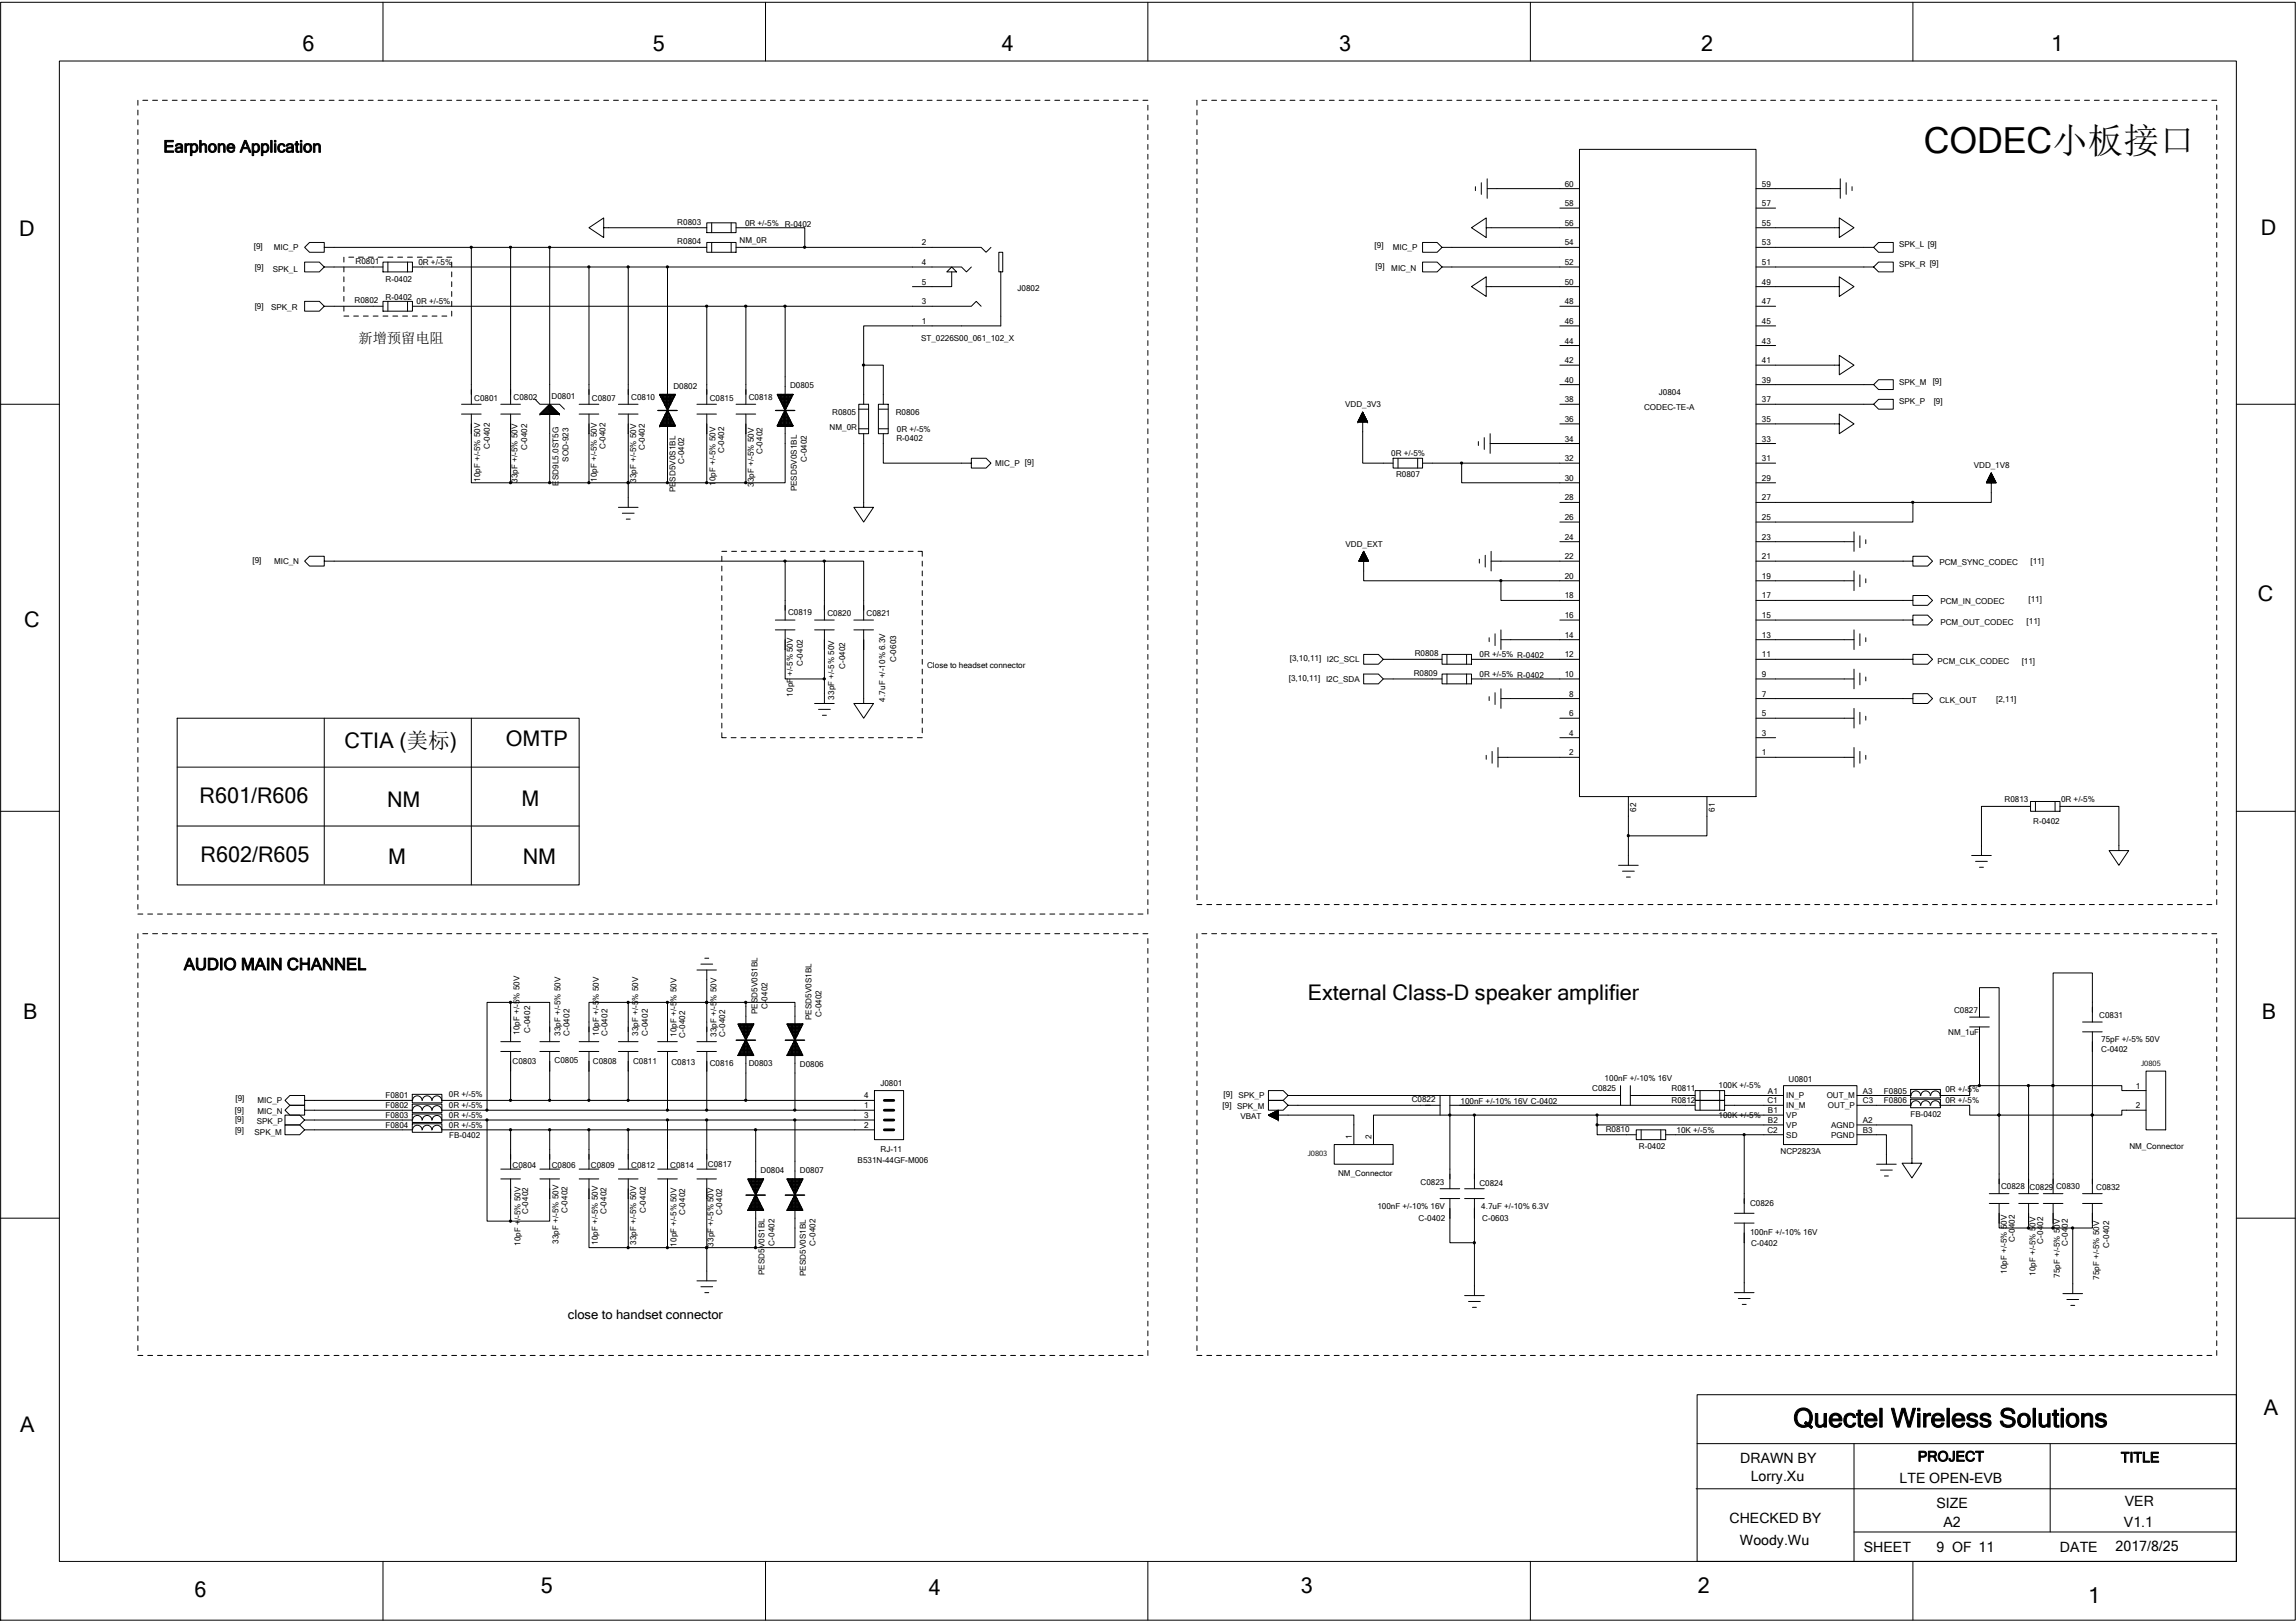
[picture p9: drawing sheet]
<svg xmlns="http://www.w3.org/2000/svg" width="297mm" height="210mm" viewBox="0 0 297 210" stroke-linecap="round" stroke-linejoin="round" font-family="sans-serif">
<defs><g id="words">
<text font-size="4.6" x="248.9" y="19.8">CODEC小板接口</text>
<text font-size="3.4" x="232" y="184.6">Quectel Wireless Solutions</text>
<g font-size="2.8">
<text x="39.2" y="6.6">6</text>
<text x="84.5" y="6.6">5</text>
<text x="129.6" y="6.6">4</text>
<text x="173.2" y="6.6">3</text>
<text x="220.1" y="6.6">2</text>
<text x="265.4" y="6.6">1</text>
<text x="2.5" y="30.5">D</text>
<text x="292.5" y="30.4">D</text>
<text x="292.1" y="77.8">C</text>
<text x="3.1" y="81.1">C</text>
<text x="44.6" y="96.8">CTIA (美标)</text>
<text x="65.4" y="96.5">OMTP</text>
<text x="25.8" y="103.9">R601/R606</text>
<text x="50.1" y="104.4">NM</text>
<text x="67.5" y="104.3">M</text>
<text x="25.9" y="111.6">R602/R605</text>
<text x="50.2" y="111.7">M</text>
<text x="67.6" y="111.8">NM</text>
<text x="3" y="131.8">B</text>
<text x="169.2" y="129.4">External Class-D speaker amplifier</text>
<text x="292.6" y="131.8">B</text>
<text x="2.6" y="185.3">A</text>
<text x="292.9" y="183.1">A</text>
<text x="25.2" y="206.6">6</text>
<text x="70" y="206.1">5</text>
<text x="120.2" y="206.3">4</text>
<text x="168.3" y="206.1">3</text>
<text x="219.7" y="206.1">2</text>
<text x="270.2" y="207.3">1</text>
</g>
<g font-size="2.2">
<text x="21.1" y="19.7">Earphone Application</text>
<text x="23.8" y="125.5">AUDIO MAIN CHANNEL</text>
</g>
<g font-size="1.8">
<text x="46.4" y="44.3">新增预留电阻</text>
<text x="225.1" y="189.3">DRAWN BY</text>
<text x="226.5" y="191.6">Lorry.Xu</text>
<text x="245.7" y="191.9">LTE OPEN-EVB</text>
<text x="248.1" y="189.1">PROJECT</text>
<text x="274.4" y="189.2">TITLE</text>
<text x="223.7" y="197.1">CHECKED BY</text>
<text x="250.5" y="195.2">SIZE</text>
<text x="251.4" y="197.6">A2</text>
<text x="274.8" y="197.6">V1.1</text>
<text x="274.9" y="194.9">VER</text>
<text x="225.1" y="199.9">Woody.Wu</text>
<text x="241.1" y="200.7">SHEET</text>
<text x="250.5" y="200.7">9 OF 11</text>
<text x="266.5" y="200.7">DATE</text>
<text x="273.7" y="200.6">2017/8/25</text>
</g>
<text font-size="1.7" x="73.5" y="170.7">close to handset connector</text>
<g font-size="1">
<text x="87.6" y="29.1">R0803</text>
<text x="96.4" y="29.2">0R +/-5%</text>
<text x="101.5" y="29.3">R-0402</text>
<text x="202.4" y="29.2">56</text>
<text x="202.4" y="26.7">58</text>
<text x="202.4" y="24.2">60</text>
<text x="227.9" y="29.2">55</text>
<text x="227.9" y="26.7">57</text>
<text x="227.9" y="24.2">59</text>
<text x="32.8" y="32.2">[9]</text>
<text x="33" y="34.9">[9]</text>
<text x="35.3" y="35.2">SPK_L</text>
<text x="35.4" y="32.4">MIC_P</text>
<text x="46" y="34.1">R0801</text>
<text x="54.1" y="34.3">0R +/-5%</text>
<text x="87.6" y="31.6">R0804</text>
<text x="95.7" y="31.4">NM_0R</text>
<text x="119.2" y="31.8">2</text>
<text x="119.2" y="34.3">4</text>
<text x="177.8" y="32.1">[9]</text>
<text x="178" y="34.8">[9]</text>
<text x="180" y="35.1">MIC_N</text>
<text x="180.2" y="32.4">MIC_P</text>
<text x="202.4" y="34.3">52</text>
<text x="202.4" y="31.7">54</text>
<text x="227.9" y="34.3">51</text>
<text x="227.9" y="31.8">53</text>
<text x="245.7" y="34.5">SPK_R [9]</text>
<text x="245.7" y="32">SPK_L [9]</text>
<text x="33" y="40">[9]</text>
<text x="35.1" y="40.1">SPK_R</text>
<text x="45.9" y="39.2">R0802</text>
<text x="49.9" y="38.9">R-0402</text>
<text x="49.9" y="36.4">R-0402</text>
<text x="53.9" y="39.3">0R +/-5%</text>
<text x="119.2" y="41.9">1</text>
<text x="119.2" y="39.4">3</text>
<text x="119.2" y="36.8">5</text>
<text x="131.6" y="37.6">J0802</text>
<text x="202.4" y="41.9">46</text>
<text x="202.4" y="39.4">48</text>
<text x="202.4" y="36.8">50</text>
<text x="227.9" y="41.9">45</text>
<text x="227.9" y="39.4">47</text>
<text x="227.9" y="36.8">49</text>
<text x="119.2" y="44.2">ST_0226S00_061_102_X</text>
<text x="202.4" y="47">42</text>
<text x="202.4" y="44.4">44</text>
<text x="227.9" y="47">41</text>
<text x="227.9" y="44.5">43</text>
<text x="61.4" y="51.9">C0801</text>
<text x="66.4" y="51.8">C0802</text>
<text x="71.3" y="51.6">D0801</text>
<text x="76.6" y="51.9">C0807</text>
<text x="81.7" y="51.8">C0810</text>
<text x="87.1" y="50.4">D0802</text>
<text x="91.8" y="51.9">C0815</text>
<text x="96.9" y="51.8">C0818</text>
<text x="102.2" y="50.2">D0805</text>
<text x="107.7" y="53.7">R0805</text>
<text x="115.9" y="53.7">R0806</text>
<text x="174" y="52.7">VDD_3V3</text>
<text x="202.4" y="52">38</text>
<text x="202.4" y="49.5">40</text>
<text x="212.7" y="53">CODEC-TE-A</text>
<text x="214.6" y="51.2">J0804</text>
<text x="227.9" y="52">37</text>
<text x="227.9" y="49.5">39</text>
<text x="245.7" y="49.8">SPK_M</text>
<text x="245.7" y="52.3">SPK_P</text>
<text x="250" y="49.7">[9]</text>
<text x="250.2" y="52.3">[9]</text>
<text x="63.4" y="58.1" transform="rotate(-90 63.4 58.1)">C-0402</text>
<text x="68.2" y="58.3" transform="rotate(-90 68.2 58.3)">C-0402</text>
<text x="73.5" y="59.7" transform="rotate(-90 73.5 59.7)">SOD-923</text>
<text x="78.4" y="58.1" transform="rotate(-90 78.4 58.1)">C-0402</text>
<text x="83.4" y="58.3" transform="rotate(-90 83.4 58.3)">C-0402</text>
<text x="93.7" y="58.7" transform="rotate(-90 93.7 58.7)">C-0402</text>
<text x="98.7" y="58.8" transform="rotate(-90 98.7 58.8)">C-0402</text>
<text x="104.4" y="59.8" transform="rotate(-90 104.4 59.8)">C-0402</text>
<text x="107.3" y="55.6">NM_0R</text>
<text x="116" y="57.1">R-0402</text>
<text x="116" y="55.8">0R +/-5%</text>
<text x="180" y="59">0R +/-5%</text>
<text x="202.4" y="59.7">32</text>
<text x="202.4" y="57.1">34</text>
<text x="202.4" y="54.6">36</text>
<text x="227.9" y="59.7">31</text>
<text x="227.9" y="57.1">33</text>
<text x="227.9" y="54.6">35</text>
<text x="62.1" y="62.3" transform="rotate(-90 62.1 62.3)">10pF +/-5% 50V</text>
<text x="66.9" y="62.5" transform="rotate(-90 66.9 62.5)">33pF +/-5% 50V</text>
<text x="72.3" y="62.8" transform="rotate(-90 72.3 62.8)">ESD9L5.0ST5G</text>
<text x="77.2" y="62.3" transform="rotate(-90 77.2 62.3)">10pF +/-5% 50V</text>
<text x="82.3" y="62.5" transform="rotate(-90 82.3 62.5)">33pF +/-5% 50V</text>
<text x="87.4" y="63.7" transform="rotate(-90 87.4 63.7)">PESD5V0S1BL</text>
<text x="88.5" y="60" transform="rotate(-90 88.5 60)">C-0402</text>
<text x="92.6" y="62.8" transform="rotate(-90 92.6 62.8)">10pF +/-5% 50V</text>
<text x="97.5" y="63" transform="rotate(-90 97.5 63)">33pF +/-5% 50V</text>
<text x="103.1" y="63.6" transform="rotate(-90 103.1 63.6)">PESD5V0S1BL</text>
<text x="128.8" y="60.3">MIC_P [9]</text>
<text x="180.6" y="61.7">R0807</text>
<text x="202.4" y="64.7">28</text>
<text x="202.4" y="62.2">30</text>
<text x="227.9" y="62.2">29</text>
<text x="227.9" y="64.7">27</text>
<text x="255.3" y="60.6">VDD_1V8</text>
<text x="174.1" y="70.7">VDD_EXT</text>
<text x="202.4" y="69.8">24</text>
<text x="202.4" y="67.3">26</text>
<text x="227.9" y="67.3">25</text>
<text x="227.9" y="69.8">23</text>
<text x="32.7" y="72.8">[9]</text>
<text x="35.5" y="73">MIC_N</text>
<text x="202.4" y="77.4">18</text>
<text x="202.4" y="74.9">20</text>
<text x="202.4" y="72.3">22</text>
<text x="227.9" y="72.3">21</text>
<text x="227.9" y="74.9">19</text>
<text x="227.9" y="77.4">17</text>
<text x="250.9" y="73.1">PCM_SYNC_CODEC</text>
<text x="262.4" y="77.9">[11]</text>
<text x="262.7" y="73">[11]</text>
<text x="102" y="79.6">C0819</text>
<text x="107" y="79.7">C0820</text>
<text x="112.1" y="79.7">C0821</text>
<text x="202.4" y="82.5">14</text>
<text x="202.4" y="80">16</text>
<text x="227.9" y="80">15</text>
<text x="227.9" y="82.5">13</text>
<text x="251" y="80.9">PCM_OUT_CODEC</text>
<text x="251" y="78.2">PCM_IN_CODEC</text>
<text x="262.2" y="80.7">[11]</text>
<text x="103.9" y="86.2" transform="rotate(-90 103.9 86.2)">C-0402</text>
<text x="109.3" y="86.6" transform="rotate(-90 109.3 86.6)">C-0402</text>
<text x="115.9" y="85.7" transform="rotate(-90 115.9 85.7)">C-0603</text>
<text x="119.9" y="86.4">Close to headset connector</text>
<text x="166.7" y="88.1">[3,10,11] I2C_SDA</text>
<text x="166.9" y="85.5">[3,10,11] I2C_SCL</text>
<text x="182.9" y="87.4">R0809</text>
<text x="183" y="84.9">R0808</text>
<text x="191.4" y="85">0R +/-5% R-0402</text>
<text x="191.4" y="87.6">0R +/-5% R-0402</text>
<text x="202.4" y="87.6">10</text>
<text x="202.4" y="85">12</text>
<text x="227.9" y="85">11</text>
<text x="227.9" y="87.6">9</text>
<text x="250.7" y="85.9">PCM_CLK_CODEC</text>
<text x="261.6" y="85.9">[11]</text>
<text x="102.6" y="90.1" transform="rotate(-90 102.6 90.1)">10pF +/-5% 50V</text>
<text x="107.9" y="90.5" transform="rotate(-90 107.9 90.5)">33pF +/-5% 50V</text>
<text x="114.5" y="90.8" transform="rotate(-90 114.5 90.8)">4.7uF +/-10% 6.3V</text>
<text x="203" y="95.2">4</text>
<text x="203" y="92.7">6</text>
<text x="203" y="90.1">8</text>
<text x="227.9" y="90.1">7</text>
<text x="227.9" y="92.7">5</text>
<text x="227.9" y="95.2">3</text>
<text x="250.9" y="91">CLK_OUT</text>
<text x="258.2" y="90.9">[2,11]</text>
<text x="203" y="97.7">2</text>
<text x="227.9" y="97.7">1</text>
<text x="211.7" y="105" transform="rotate(-90 211.7 105)">62</text>
<text x="221.8" y="105" transform="rotate(-90 221.8 105)">61</text>
<text x="259.3" y="103.7">R0813</text>
<text x="263" y="106.6">R-0402</text>
<text x="266.7" y="103.8">0R +/-5%</text>
<text x="98" y="131.2" transform="rotate(-90 98 131.2)">PESD5V0S1BL</text>
<text x="99.3" y="130.6" transform="rotate(-90 99.3 130.6)">C-0402</text>
<text x="105" y="132" transform="rotate(-90 105 132)">PESD5V0S1BL</text>
<text x="106.3" y="131.6" transform="rotate(-90 106.3 131.6)">C-0402</text>
<text x="252.8" y="131.1">C0827</text>
<text x="271.6" y="131.7">C0831</text>
<text x="66.3" y="137.7">C0803</text>
<text x="67.2" y="133.9" transform="rotate(-90 67.2 133.9)">10pF +/-5% 50V</text>
<text x="68.6" y="133.6" transform="rotate(-90 68.6 133.6)">C-0402</text>
<text x="71.8" y="137.6">C0805</text>
<text x="72.5" y="134" transform="rotate(-90 72.5 134)">33pF +/-5% 50V</text>
<text x="73.7" y="134" transform="rotate(-90 73.7 134)">C-0402</text>
<text x="76.7" y="137.7">C0808</text>
<text x="77.5" y="134" transform="rotate(-90 77.5 134)">10pF +/-5% 50V</text>
<text x="78.6" y="134" transform="rotate(-90 78.6 134)">C-0402</text>
<text x="81.9" y="137.7">C0811</text>
<text x="82.5" y="134" transform="rotate(-90 82.5 134)">33pF +/-5% 50V</text>
<text x="83.8" y="134" transform="rotate(-90 83.8 134)">C-0402</text>
<text x="86.9" y="137.8">C0813</text>
<text x="87.5" y="134.1" transform="rotate(-90 87.5 134.1)">10pF +/-5% 50V</text>
<text x="88.6" y="134.3" transform="rotate(-90 88.6 134.3)">C-0402</text>
<text x="91.8" y="137.9">C0816</text>
<text x="92.7" y="134.1" transform="rotate(-90 92.7 134.1)">33pF +/-5% 50V</text>
<text x="93.8" y="134.1" transform="rotate(-90 93.8 134.1)">C-0402</text>
<text x="96.9" y="137.9">D0803</text>
<text x="252" y="133.9">NM_1uF</text>
<text x="271.8" y="134.9">75pF +/-5% 50V</text>
<text x="271.8" y="136.1">C-0402</text>
<text x="277" y="137.9">J0805</text>
<text x="30.4" y="144">[9]</text>
<text x="30.5" y="142.5">[9]</text>
<text x="33.3" y="142.7">MIC_P</text>
<text x="49.9" y="142.1">F0801</text>
<text x="49.9" y="143.4">F0802</text>
<text x="58.1" y="142">0R +/-5%</text>
<text x="58.1" y="143.4">0R +/-5%</text>
<text x="103.5" y="138">D0806</text>
<text x="111.8" y="142.1">4</text>
<text x="111.8" y="143.4">1</text>
<text x="113.9" y="140.5">J0801</text>
<text x="158.2" y="143.4">[9] SPK_M</text>
<text x="158.3" y="142">[9]</text>
<text x="160.2" y="142.1">SPK_P</text>
<text x="182.6" y="142.6">C0822</text>
<text x="189" y="142.9">100nF +/-10% 16V C-0402</text>
<text x="206" y="141.2">C0825</text>
<text x="207.6" y="139.8">100nF +/-10% 16V</text>
<text x="216.3" y="141.2">R0811</text>
<text x="216.3" y="142.7">R0812</text>
<text x="222.3" y="140.7">100K +/-5%</text>
<text x="228.7" y="142.7">C1</text>
<text x="228.7" y="141.5">A1</text>
<text x="231.1" y="142.1">IN_P</text>
<text x="231.1" y="143.4">IN_M</text>
<text x="231.4" y="140">U0801</text>
<text x="236.3" y="142.1">OUT_M</text>
<text x="236.5" y="143.4">OUT_P</text>
<text x="241" y="141.5">A3</text>
<text x="241" y="142.7">C3</text>
<text x="243.7" y="141.5">F0805</text>
<text x="243.7" y="142.7">F0806</text>
<text x="251.7" y="141.3">0R +/-5%</text>
<text x="251.7" y="142.7">0R +/-5%</text>
<text x="276.3" y="140.8">1</text>
<text x="276.3" y="143.4">2</text>
<text x="30.4" y="146.5">[9]</text>
<text x="30.4" y="145.1">[9]</text>
<text x="32.9" y="146.8">SPK_M</text>
<text x="33.2" y="145.4">SPK_P</text>
<text x="33.3" y="144.1">MIC_N</text>
<text x="49.9" y="144.7">F0803</text>
<text x="49.9" y="145.9">F0804</text>
<text x="58.1" y="144.6">0R +/-5%</text>
<text x="58.1" y="145.9">0R +/-5%</text>
<text x="58.1" y="147.2">FB-0402</text>
<text x="111.8" y="144.7">3</text>
<text x="111.8" y="145.9">2</text>
<text x="113.9" y="149.1">RJ-11</text>
<text x="160.5" y="144.8">VBAT</text>
<text x="169.2" y="149.6">J0803</text>
<text x="174.9" y="147.3" transform="rotate(-90 174.9 147.3)">1</text>
<text x="177.4" y="147.3" transform="rotate(-90 177.4 147.3)">2</text>
<text x="207.7" y="146.4">R0810</text>
<text x="212" y="148.7">R-0402</text>
<text x="216.9" y="146.5">10K +/-5%</text>
<text x="222.3" y="144.6">100K +/-5%</text>
<text x="228.7" y="146.6">C2</text>
<text x="228.7" y="144">B1</text>
<text x="228.7" y="145.3">B2</text>
<text x="230.4" y="149.3">NCP2823A</text>
<text x="231.1" y="144.6">VP</text>
<text x="231.1" y="145.9">VP</text>
<text x="231.1" y="147.2">SD</text>
<text x="236.9" y="145.9">AGND</text>
<text x="236.9" y="147.2">PGND</text>
<text x="241" y="145.3">A2</text>
<text x="241" y="146.6">B3</text>
<text x="247.2" y="144.5">FB-0402</text>
<text x="275.5" y="148.7">NM_Connector</text>
<text x="66.3" y="151.1">C0804</text>
<text x="71.4" y="151.1">C0806</text>
<text x="76.5" y="151.1">C0809</text>
<text x="81.7" y="151.1">C0812</text>
<text x="86.7" y="151.1">C0814</text>
<text x="91.6" y="151">C0817</text>
<text x="98.4" y="151.7">D0804</text>
<text x="103.5" y="151.7">D0807</text>
<text x="111" y="150.5">B531N-44GF-M006</text>
<text x="173.1" y="152.1">NM_Connector</text>
<text x="183.8" y="153.3">C0823</text>
<text x="191.4" y="153.4">C0824</text>
<text x="258.9" y="153.8">C0828 C0829 C0830</text>
<text x="271.2" y="153.9">C0832</text>
<text x="67.3" y="161.2" transform="rotate(-90 67.3 161.2)">10pF +/-5% 50V</text>
<text x="68.3" y="157.1" transform="rotate(-90 68.3 157.1)">C-0402</text>
<text x="72.3" y="160.9" transform="rotate(-90 72.3 160.9)">33pF +/-5% 50V</text>
<text x="73.4" y="157" transform="rotate(-90 73.4 157)">C-0402</text>
<text x="77.3" y="161" transform="rotate(-90 77.3 161)">10pF +/-5% 50V</text>
<text x="78.5" y="157.1" transform="rotate(-90 78.5 157.1)">C-0402</text>
<text x="82.3" y="161" transform="rotate(-90 82.3 161)">33pF +/-5% 50V</text>
<text x="83.6" y="157" transform="rotate(-90 83.6 157)">C-0402</text>
<text x="87.5" y="161.3" transform="rotate(-90 87.5 161.3)">10pF +/-5% 50V</text>
<text x="88.6" y="157.2" transform="rotate(-90 88.6 157.2)">C-0402</text>
<text x="92.3" y="161.3" transform="rotate(-90 92.3 161.3)">33pF +/-5% 50V</text>
<text x="93.4" y="157.2" transform="rotate(-90 93.4 157.2)">C-0402</text>
<text x="100.2" y="161.2" transform="rotate(-90 100.2 161.2)">C-0402</text>
<text x="105.5" y="161.2" transform="rotate(-90 105.5 161.2)">C-0402</text>
<text x="178.2" y="156.4">100nF +/-10% 16V</text>
<text x="183.5" y="158">C-0402</text>
<text x="191.6" y="156.4">4.7uF +/-10% 6.3V</text>
<text x="191.8" y="158">C-0603</text>
<text x="226.4" y="156.1">C0826</text>
<text x="226.4" y="159.7">100nF +/-10% 16V</text>
<text x="226.5" y="161.1">C-0402</text>
<text x="260.7" y="160.7" transform="rotate(-90 260.7 160.7)">C-0402</text>
<text x="264.3" y="160.9" transform="rotate(-90 264.3 160.9)">C-0402</text>
<text x="267.5" y="161.2" transform="rotate(-90 267.5 161.2)">C-0402</text>
<text x="272.9" y="161.4" transform="rotate(-90 272.9 161.4)">C-0402</text>
<text x="98.9" y="165" transform="rotate(-90 98.9 165)">PESD5V0S1BL</text>
<text x="104.2" y="165.1" transform="rotate(-90 104.2 165.1)">PESD5V0S1BL</text>
<text x="259.6" y="164.8" transform="rotate(-90 259.6 164.8)">10pF +/-5% 50V</text>
<text x="263.3" y="165.1" transform="rotate(-90 263.3 165.1)">10pF +/-5% 50V</text>
<text x="266.5" y="165.3" transform="rotate(-90 266.5 165.3)">75pF +/-5% 50V</text>
<text x="271.6" y="165.6" transform="rotate(-90 271.6 165.6)">75pF +/-5% 50V</text>
</g>
</g></defs>
<g fill="none" stroke="#000" stroke-width=".13">
<path d="M.1 .3h296.8v209.3h-296.8zM7.7 7.9h281.6v194.1h-281.6zM17.8 13v.6M17.8 14.2v.7M17.8 15.5v.7M17.8 16.8v.6M17.8 18.1v.6M17.8 19.3v.7M18.5 13h.6M19.7 13h.7M21 13h.7M22.3 13h.6"/>
<path d="M23.5 13h.7M24.8 13h.6M26.1 13h.6M27.3 13h.7M28.6 13h.6M29.9 13h.6M31.2 13h.6M32.4 13h.7M33.7 13h.6M35 13h.6M36.2 13h.7M37.5 13h.6"/>
<path d="M38.8 13h.6M40 13h.7M41.3 13h.6M42.6 13h.6M43.9 13h.6M45.1 13h.7M46.4 13h.6M47.6 13h.7M48.9 13h.6M49.5 .3v7.6M50.2 13h.6M51.5 13h.6"/>
<path d="M52.7 13h.7M54 13h.6M55.3 13h.6M56.5 13h.7M57.8 13h.6M59.1 13h.6M60.3 13h.7M61.6 13h.6M62.9 13h.6M64.2 13h.6M65.4 13h.7M66.7 13h.6"/>
<path d="M68 13h.6M69.2 13h.6M70.5 13h.6M71.8 13h.6M73 13h.7M74.3 13h.6M75.6 13h.6M76.8 13h.7M78.1 13h.6M79.4 13h.6M80.6 13h.7M81.9 13h.6"/>
<path d="M83.2 13h.6M84.5 13h.6M85.7 13h.7M87 13h.6M88.3 13h.6M89.5 13h.7M90.8 13h.6M92.1 13h.6M93.3 13h.7M94.6 13h.6M95.9 13h.6M97.1 13h.7"/>
<path d="M98.4 13h.6M99 .3v7.6M99.7 13h.6M100.9 13h.7M102.2 13h.6M103.5 13h.6M104.8 13h.6M106 13h.7M107.3 13h.6M108.6 13h.6M109.8 13h.7M111.1 13h.6"/>
<path d="M112.4 13h.6M113.6 13h.7M114.9 13h.6M116.1 13h.7M117.4 13h.6M118.7 13h.6M119.9 13h.7M121.2 13h.7M122.5 13h.6M123.8 13h.6M125 13h.7M126.3 13h.6"/>
<path d="M127.6 13h.6M128.8 13h.7M130.1 13h.6M131.4 13h.6M132.6 13h.7M133.9 13h.7M135.2 13h.6M136.5 13h.6M137.7 13h.7M139 13h.6M140.2 13h.7M141.5 13h.7"/>
<path d="M142.8 13h.6M144.1 13h.6M145.3 13h.7M146.6 13h.6M147.9 13h.6M148.5 .3v7.6M148.5 13.6v.6M148.5 14.9v.6M148.5 16.2v.6M148.5 17.4v.7M148.5 18.7v.6M148.5 20v.6"/>
<path d="M154.9 13v.6M154.9 14.2v.7M154.9 15.5v.7M154.9 16.8v.6M154.9 18.1v.6M154.9 19.3v.7M155.5 13h.6M156.8 13h.6M158 13h.7M159.3 13h.6M160.6 13h.6M161.8 13h.7"/>
<path d="M163.1 13h.6M164.4 13h.6M165.6 13h.7M166.9 13h.6M168.2 13h.6M169.4 13h.7M170.7 13h.6M172 13h.6M173.2 13h.7M174.5 13h.7M175.8 13h.6M177.1 13h.6"/>
<path d="M178.3 13h.7M179.6 13h.6M180.9 13h.6M182.1 13h.7M183.4 13h.6M184.7 13h.6M185.9 13h.7M187.2 13h.6M188.5 13h.6M189.7 13h.7M191 13h.6M192.3 13h.6"/>
<path d="M193.5 13h.7M194.8 13h.7M196.1 13h.6M197.4 13h.6M198 .3v7.6M198.6 13h.7M199.9 13h.6M201.2 13h.6M202.4 13h.7M203.7 13h.6M204.3 19.3h22.9v83.8h-22.9zM205 13h.6"/>
<path d="M206.2 13h.7M207.5 13h.6M208.8 13h.6M210 13h.7M211.3 13h.6M212.6 13h.6M213.8 13h.7M215.1 13h.6M216.4 13h.6M217.7 13h.6M218.9 13h.7M220.2 13h.6"/>
<path d="M221.5 13h.6M222.7 13h.7M224 13h.6M225.3 13h.6M226.5 13h.7M227.8 13h.6M229.1 13h.6M230.4 13h.6M231.6 13h.6M232.9 13h.6M234.1 13h.7M235.4 13h.6"/>
<path d="M236.7 13h.6M238 13h.6M239.2 13h.7M240.5 13h.6M241.8 13h.6M243 13h.7M244.3 13h.6M245.6 13h.6M246.8 13h.7M247.5 .3v7.6M248.1 13h.6M249.4 13h.6"/>
<path d="M250.7 13h.6M251.9 13h.7M253.2 13h.6M254.4 13h.7M255.7 13h.6M257 13h.6M258.3 13h.6M259.5 13h.7M260.8 13h.6M262.1 13h.6M263.3 13h.7M264.6 13h.6"/>
<path d="M265.9 13h.6M267.1 13h.7M268.4 13h.6M269.7 13h.6M271 13h.6M272.2 13h.7M273.5 13h.6M274.8 13h.6M276 13h.7M277.3 13h.6M278.5 13h.7M279.8 13h.6"/>
<path d="M281.1 13h.6M282.3 13h.7M283.6 13h.6M284.9 13h.6M286.1 13h.7M286.8 13.6v.6M286.8 14.9v.6M286.8 16.2v.6M286.8 17.4v.7M286.8 18.7v.6M286.8 20v.6M17.8 20.6v.6"/>
<path d="M17.8 21.9v.6M17.8 23.1v.7M17.8 24.4v.6M17.8 25.7v.6M17.8 26.9v.7M17.8 28.2v.6M17.8 29.5v.6M17.8 30.7v.7M17.8 32v.6M17.8 33.3v.6M17.8 34.5v.7M17.8 35.8v.6"/>
<path d="M17.8 37.1v.6M17.8 38.4v.6M17.8 39.6v.7M41.9 32v.6h-1.9l-.6-.6 .6-.6h1.9v.6h24.2M41.9 34.5l-.6-.6h-1.9v1.3h1.9l.6-.7h7.6M41.9 39.6l-.6-.6h-1.9v1.3h1.9l.6-.7h7.6M44.5 33.3v.6M44.5 34.5v.7M44.5 35.8v.6M44.5 37.1v.6M44.5 38.4v.6M44.5 39.6v.7"/>
<path d="M45.1 33.3h.7M46.4 33.3h.6M47.6 33.3h.7M48.9 33.3h.6M49.5 33.9h3.9v1.3h-3.9zM49.5 39h3.9v1.3h-3.9zM50.2 33.9v1.3M50.2 39v1.3M50.2 33.3h.6M51.5 33.3h.6M52.7 33.9v1.3M52.7 39v1.3"/>
<path d="M52.7 33.3h.7M53.4 34.5h22.8v17.8M53.4 39.6h43.1M54 33.3h.6M55.3 33.3h.6M56.5 33.3h.7M57.8 33.3h.6M58.4 33.9v.6M58.4 35.2v.6M58.4 36.4v.7M58.4 37.7v.7M58.4 39v.6"/>
<path d="M61 32v20.3M71.1 32h-5v20.3M76.2 34.5h5.1v17.8M81.3 34.5h5.1v16.8M86.4 34.5h38l.6 .7 .7-.7M91.4 31.4h3.8v1.2h-3.8zM91.4 32h-20.3v30.5M91.4 28.8h3.8v1.3h-3.8zM91.4 29.5h-13.3v1.2l-1.9-1.2 1.9-1.3v1.3M91.4 39.6v12.7M92.1 28.8v1.3M92.1 31.4v1.2"/>
<path d="M94.6 28.8v1.3M94.6 31.4v1.2M95.2 32h31.7l.7 .6 .6-.6M95.2 29.5h8.9v2.5M101.6 39.6h-5.1v12.7M122.5 35.2l.6-.7 .7 .7zM123.1 35.2v1.9h-5.1M126.9 39.6l-.6-.6-.6 .6h-24.1v11.7M129.2 32.6h.5v2.6h-.5zM129.5 35.2v7h-17.8v5h2.6v5.1M148.5 21.2v.7M148.5 22.5v.6"/>
<path d="M148.5 23.8v.6M148.5 25v.7M148.5 26.3v.6M148.5 27.6v.6M148.5 28.8v.7M148.5 30.1v.6M148.5 31.4v.6M148.5 32.6v.7M148.5 33.9v.6M148.5 35.2v.6M148.5 36.4v.7M148.5 37.7v.7"/>
<path d="M148.5 39v.6M154.9 20.6v.6M154.9 21.9v.6M154.9 23.1v.7M154.9 24.4v.6M154.9 25.7v.6M154.9 26.9v.7M154.9 28.2v.6M154.9 29.5v.6M154.9 30.7v.7M154.9 32v.6M154.9 33.3v.6"/>
<path d="M154.9 34.5v.7M154.9 35.8v.6M154.9 37.1v.6M154.9 38.4v.6M154.9 39.6v.7M186.6 32l-.7-.6h-1.9v1.2h1.9l.7-.6h17.7M186.6 34.5l-.7-.6h-1.9v1.3h1.9l.7-.7h17.7M190.4 37.1l1.9-1.3v2.6zM190.9 24.2v.5M191.6 23.6v1.5M192.3 29.5v-1.3l-1.9 1.3 1.9 1.2v-1.2h12M192.4 23.1v2.6"/>
<path d="M201.8 39.6h2.5M201.8 26.9h2.5M204.3 37.1h-12M204.3 24.4h-11.9M227.2 39.6h2.5M227.2 26.9h2.5M227.2 24.4h10.9M238 29.5v-1.3l1.9 1.3-1.9 1.2v-1.2h-10.8M238 37.1v-1.3l1.9 1.3-1.9 1.3v-1.3h-10.8M238.1 23.1v2.6M238.8 23.6v1.5M239.6 24.2v.5"/>
<path d="M242.4 34.5l.6-.6h1.9v1.3h-1.9l-.6-.7h-15.2M242.4 32l.6-.6h1.9v1.2h-1.9l-.6-.6h-15.2M286.8 21.2v.7M286.8 22.5v.6M286.8 23.8v.6M286.8 25v.7M286.8 26.3v.6M286.8 27.6v.6M286.8 28.8v.7M286.8 30.1v.6M286.8 31.4v.6M286.8 32.6v.7"/>
<path d="M286.8 33.9v.6M286.8 35.2v.6M286.8 36.4v.7M286.8 37.7v.7M286.8 39v.6M.1 52.3h7.6M17.8 40.9v.6M17.8 42.2v.6M17.8 43.4v.7M17.8 44.7v.6M17.8 46v.6M17.8 47.2v.7"/>
<path d="M17.8 48.5v.6M17.8 49.8v.6M17.8 51v.7M17.8 52.3v.6M17.8 53.6v.6M17.8 54.8v.7M17.8 56.1v.6M17.8 57.4v.6M17.8 58.7v.6M17.8 59.9v.7M44.5 40.9h.6M45.8 40.9h.6"/>
<path d="M47 40.9h.6M48.3 40.9h.6M49.5 40.9h.7M50.8 40.9h.7M52.1 40.9h.6M53.4 40.9h.6M54.6 40.9h.7M55.9 40.9h.6M57.2 40.9h.6M58.4 40.3v.6M59.7 52.3h2.5M59.7 53.6h2.5"/>
<path d="M61 53.6v8.9h10.1M64.8 52.3h2.5M64.8 53.6h2.5M66.1 53.6v8.9M69.2 51.7l.6 .6h2.6l.6 .6M69.8 53.6h2.6l-1.3-1.3-1.3 1.3h2.6M69.8 53.6h.1M70 53.6v-.2h2.3v.2M70.1 53.3h2v.3M70.1 53.3v.3M70.2 53.2h1.8v.4M70.2 53.2v.4"/>
<path d="M70.4 53.1h1.5v.5M70.4 53v.6M70.5 52.9h1.3v.7M70.5 52.9v.7M70.6 52.8h1v.8M70.6 52.8v.8M70.7 52.7h.8v.9M70.7 52.7v.9M70.9 52.6h.5v1M70.9 52.5v1.1M71 52.4h.2v1.2M71 52.4v1.2"/>
<path d="M71.1 52.3h.1M72.4 53.6h.1M74.9 52.3h2.6M74.9 53.6h2.6M76.2 53.6v8.9M80 52.3h2.5M80 53.6h2.5M81.3 53.6v12M85.1 53.1h2.5M86.4 55.1v7.4M90.2 52.3h2.5M90.2 53.6h2.5"/>
<path d="M91.4 53.6v8.9M95.2 52.3h2.6M95.2 53.6h2.6M96.5 53.6v8.9M100.3 53.1h2.5M101.6 55.1v7.4h-5.1M111.1 52.3h1.3v3.8h-1.3zM111.1 52.9h1.3M111.1 55.5h1.3M111.7 56.1v9.5h-1.2l1.2 1.9 1.3-1.9h-1.3M111.7 47.2v5.1M113.6 52.3h1.3v3.8h-1.3z"/>
<path d="M113.6 52.9h1.3M113.6 55.5h1.3M114.3 56.1v3.8h11.4v-.6h1.9l.6 .6-.6 .7h-1.9v-.7M148.5 40.3v.6M148.5 41.5v.7M148.5 42.8v.6M148.5 44.1v.6M148.5 45.3v.7M148.5 46.6v.6M148.5 47.9v.6M148.5 49.1v.7M148.5 50.4v.6"/>
<path d="M148.5 51.7v.6M148.5 52.9v.7M148.5 54.2v.6M148.5 55.5v.6M148.5 56.7v.7M148.5 58v.7M148.5 59.3v.6M154.9 56.1v.6M154.9 57.4v.6M154.9 58.7v.6M154.9 59.9v.7M154.9 40.9v.6"/>
<path d="M154.9 42.2v.6M154.9 43.4v.7M154.9 44.7v.6M154.9 46v.6M154.9 47.2v.7M154.9 48.5v.6M154.9 49.8v.6M154.9 51v.7M154.9 52.3v.6M154.9 53.6v.6M154.9 54.8v.7M175.7 54.6h.1"/>
<path d="M175.7 54.6h1.2M175.7 54.5h1.2M175.7 54.5v.1M175.7 54.5h1.2v.1M175.7 54.4h1.2M175.8 54.6v-.2h1v.2M175.8 54.3h1M175.8 54.3v.3M175.8 54.3h1v.3M175.8 54.2h1M175.9 54.6v-.4h.8v.4M175.9 54.1h.8"/>
<path d="M175.9 54.1v.5M175.9 54.1h.8v.5M175.9 54h.8M176 54v.6M176 54h.6v.6M176 53.9h.6M176 53.8v.8M176 53.9h.6v.7M176 53.8h.5M176.1 53.7v.9M176.1 53.8h.4v.8M176.1 53.7h.4"/>
<path d="M176.1 53.7h.4v.9M176.2 53.6h.2v1M176.2 53.5h.2v1.1M176.3 53.3v1.3M176.3 53.4v1.2M176.3 53.3h.1M176.3 53.3l.6 1.3h-1.2l.6-1.3v6.6h3.9M176.4 53.4h-.1l-.1 1.2M176.4 53.5h-.2v1.1M176.4 53.6h-.3v1M176.9 54.6h.1M180.2 59.3h3.8v1.3h-3.8z"/>
<path d="M180.9 59.3v1.3M183.4 59.3v1.3M184 59.9h20.3M189.1 59.9v2.6h15.2M191.3 57.1v.5M192 56.6v1.5M192.8 56.1v2.6M201.8 52.3h2.5M201.8 42.2h2.5M201.8 54.8h2.5M201.8 49.8h2.5M201.8 47.2h2.5"/>
<path d="M201.8 44.7h2.5M204.3 57.4h-11.5M227.2 49.8h15.2l.6 .6h1.9v-1.3h-1.9l-.6 .7M227.2 52.3h15.2l.6 .6h1.9v-1.2h-1.9l-.6 .6M227.2 42.2h2.5M227.2 59.9h2.5M227.2 57.4h2.5M227.2 44.7h2.5M238 47.2v-1.2l1.9 1.2-1.9 1.3v-1.3h-10.8M238 54.8v-1.2l1.9 1.2-1.9 1.3v-1.3h-10.8M286.8 56.7v.7M286.8 58v.7"/>
<path d="M286.8 59.3v.6M286.8 40.3v.6M286.8 41.5v.7M286.8 42.8v.6M286.8 44.1v.6M286.8 45.3v.7M286.8 46.6v.6M286.8 47.9v.6M286.8 49.1v.7M286.8 50.4v.6M286.8 51.7v.6M286.8 52.9v.7"/>
<path d="M286.8 54.2v.6M286.8 55.5v.6M289.3 52.3h7.6M17.8 61.2v.6M17.8 62.5v.6M17.8 63.7v.7M17.8 65v.6M17.8 66.3v.6M17.8 67.5v.7M17.8 68.8v.6M17.8 70.1v.6M17.8 71.3v.7"/>
<path d="M17.8 72.6v.6M17.8 73.9v.6M17.8 75.1v.7M17.8 76.4v.6M17.8 77.7v.6M17.8 79v.6M41.9 72.6v.6h-1.9l-.6-.6 .6-.6h1.9v.6h59.7M71.1 62.5h25.4M80 65.6h2.5M80.5 66.4h1.5M81 67.2h.5M93.4 71.3h.6"/>
<path d="M93.4 72v.6M93.4 73.2v.7M93.4 74.5v.6M93.4 75.8v.6M93.4 77v.7M93.4 78.3v.7M93.4 79.6v.6M94.7 71.3h.6M95.9 71.3h.7M97.2 71.3h.6M98.5 71.3h.6M99.7 71.3h.7"/>
<path d="M101 71.3h.6M102.3 71.3h.6M103.5 71.3h.7M104.8 71.3h.6M106.1 71.3h.6M106.7 72.6h-5.1v7.6M107.4 71.3h.6M108.6 71.3h.7M109.9 71.3h.6M111.2 71.3h.6M112.4 71.3h.7M113.7 71.3h.6"/>
<path d="M115 71.3h.6M116.2 71.3h.7M117.5 71.3h.6M118.8 71.3h.5v.7M119.3 72.6v.6M119.3 73.9v.6M119.3 75.1v.7M119.3 76.4v.6M119.3 77.7v.6M119.3 79v.6M148.5 60.6v.6M148.5 61.8v.7"/>
<path d="M148.5 63.1v.6M148.5 64.4v.6M148.5 65.6v.7M148.5 66.9v.6M148.5 68.2v.6M148.5 69.4v.7M148.5 70.7v.6M148.5 72v.6M148.5 73.2v.7M148.5 74.5v.6M148.5 75.8v.6M148.5 77v.7"/>
<path d="M148.5 78.3v.7M148.5 79.6v.6M154.9 61.2v.6M154.9 62.5v.6M154.9 63.7v.7M154.9 65v.6M154.9 66.3v.6M154.9 67.5v.7M154.9 68.8v.6M154.9 70.1v.6M154.9 71.3v.7M154.9 72.6v.6"/>
<path d="M154.9 73.9v.6M154.9 75.1v.7M154.9 76.4v.6M154.9 77.7v.6M154.9 79v.6M175.8 72.5v.1M175.8 72.5l1.3 .1h-1.3M175.8 72.5h1.2M175.9 72.4v.2M175.9 72.5h1.1v.1M175.9 72.4h1.1M175.9 72.3v.3"/>
<path d="M175.9 72.3h1v.3M175.9 72.3h1M176 72.2v.4M176 72.2h.9v.4M176 72.2h.9M176 72.6v-.5h.8v.5M176 72.1h.8M176.1 72v.6M176.1 72h.7v.6M176.1 72h.7M176.1 71.9h.6v.7M176.2 71.8h.5v.8"/>
<path d="M176.2 71.7h.4v.9M176.3 71.6v1M176.3 71.6h.3v1M176.3 71.6h.2M176.3 71.5v1.1M176.3 71.5h.2v1.1M176.4 71.5h.1M176.4 71.4v1.2M176.4 71.4h.1v1.2M176.4 71.4h.1M176.4 71.3v1.3M176.4 71.3h.1"/>
<path d="M176.4 71.3l.7 1.3h-1.3l.6-1.3v3.8h17.8v2.6h10.1M176.6 71.7h-.3l-.1 .9M176.7 71.8h-.5v.8M176.7 71.9h-.6v.7M191.4 72.3v.6M192.1 71.8v1.6M192.9 72.6h11.4M192.9 71.3v2.6M194.2 75.1h10.1M201.8 65h2.5M201.8 67.5h2.5M201.8 70.1h2.5"/>
<path d="M227.2 77.7h20.3v-.7h1.9l.6 .7-.6 .6h-1.9v-.6M227.2 72.6h20.3v-.6h1.9l.6 .6-.6 .6h-1.9v-.6M227.2 62.5h2.5M227.2 65h20.3M227.2 70.1h12.7M227.2 75.1h12.7M239.9 73.9v2.5M239.9 68.8v2.5M240.6 74.4v1.5M240.6 69.3v1.5M241.4 74.9v.5M241.4 69.8v.5"/>
<path d="M257 62.5h1.3M257 62.4v.1M257 62.4l1.2 .1M257 62.4h1.2M257 62.3v.2M257 62.3h1.2v.2M257.1 62.3h1M257.1 62.5v-.3h1v.3M257.1 62.2h1M257.2 62.1h.9v.4M257.2 62v.5M257.2 62h.8v.5"/>
<path d="M257.2 62h.8M257.3 61.9v.6M257.3 61.9h.7v.6M257.3 61.8h.6M257.3 61.7v.8M257.3 61.8h.6v.7M257.3 61.7h.6M257.4 61.7v.8M257.4 61.7h.5v.8M257.4 61.7h.4M257.4 61.6h.4v.9M257.4 61.4v1.1"/>
<path d="M257.4 61.5h.4v1M257.5 61.4h.2M257.5 61.4h.2v1.1M257.6 61.2v1.3M257.6 61.3h.1v1.2M257.6 61.2h.1M257.6 61.2l.7 1.3h-1.3l.6-1.3v3.8h-10.1v2.5h-20.3M257.7 61.3h-.2v1.2M257.8 61.6h-.4v.9M258 62.1h-.8v.4M286.8 60.6v.6M286.8 61.8v.7"/>
<path d="M286.8 63.1v.6M286.8 64.4v.6M286.8 65.6v.7M286.8 66.9v.6M286.8 68.2v.6M286.8 69.4v.7M286.8 70.7v.6M286.8 72v.6M286.8 73.2v.7M286.8 74.5v.6M286.8 75.8v.6M286.8 77v.7"/>
<path d="M286.8 78.3v.7M286.8 79.6v.6M17.8 80.2v.7M17.8 81.5v.6M17.8 82.8v.6M17.8 84v.7M17.8 85.3v.6M17.8 86.6v.6M17.8 87.8v.7M17.8 89.1v.6M17.8 90.4v.6M17.8 91.7v.6"/>
<path d="M17.8 92.9v.7M17.8 94.2v.6M17.8 95.4v.7M17.8 96.7v.6M17.8 98v.6M17.8 99.3v.6M22.9 92.9h52v21.6h-52zM22.9 99.3h52M41.9 92.9v21.5M61 92.9v21.6M93.4 94.8v.6h.6M93.4 80.9v.6"/>
<path d="M93.4 82.1v.7M93.4 83.4v.6M93.4 84.7v.6M93.4 85.9v.7M93.4 87.2v.6M93.4 88.5v.6M93.4 89.7v.7M93.4 91v.7M93.4 92.3v.6M93.4 93.6v.6M94.6 95.4h.6M95.9 95.4h.6"/>
<path d="M97.1 95.4h.7M98.4 95.4h.6M99.7 95.4h.6M100.3 80.2h2.5M100.3 81.5h2.5M100.9 95.4h.7M101.6 81.5v6.3h5.1v3.2M102.2 95.4h.6M103.5 95.4h.6M104.8 95.4h.6M105.4 91h2.5M105.4 80.2h2.5"/>
<path d="M105.4 81.5h2.5M105.9 91.8h1.5M106 95.4h.7M106.4 92.5h.5M106.7 80.2v-7.6h5v7.6M106.7 81.5v6.3M107.3 95.4h.6M108.6 95.4h.6M109.8 95.4h.7M110.5 80.2h2.5M110.5 81.5h2.5M111.1 95.4h.6"/>
<path d="M111.7 81.5v9.5h-1.2l1.2 1.9 1.3-1.9h-1.3M112.4 95.4h.6M113.6 95.4h.7M114.9 95.4h.6M116.1 95.4h.7M117.4 95.4h.6M118.7 95.4h.6M119.3 80.2v.7M119.3 81.5v.6M119.3 82.8v.6M119.3 84v.7M119.3 85.3v.6"/>
<path d="M119.3 86.6v.6M119.3 87.8v.7M119.3 89.1v.6M119.3 90.4v.6M119.3 91.7v.6M119.3 92.9v.7M119.3 94.2v.6M148.5 80.9v.6M148.5 82.1v.7M148.5 83.4v.6M148.5 84.7v.6M148.5 85.9v.7"/>
<path d="M148.5 87.2v.6M148.5 88.5v.6M148.5 89.7v.7M148.5 91v.7M148.5 92.3v.6M148.5 93.6v.6M148.5 94.8v.6M148.5 96.1v.6M148.5 97.3v.7M148.5 98.6v.7M148.5 99.9v.6M154.9 80.2v.7"/>
<path d="M154.9 81.5v.6M154.9 82.8v.6M154.9 84v.7M154.9 85.3v.6M154.9 86.6v.6M154.9 87.8v.7M154.9 89.1v.6M154.9 90.4v.6M154.9 91.7v.6M154.9 92.9v.7M154.9 94.2v.6M154.9 95.4v.7"/>
<path d="M154.9 96.7v.6M154.9 98v.6M154.9 99.3v.6M179 87.8l-.7-.6h-1.9v1.3h1.9l.7-.7h7.6M186.6 85.3h-7.6l-.7 .6h-1.9v-1.2h1.9l.7 .6M186.6 84.7h3.8v1.2h-3.8zM186.6 87.2h3.8v1.3h-3.8zM187.2 84.7v1.2M187.2 87.2v1.3M189.7 84.7v1.2M189.7 87.2v1.3M190.4 85.3h13.9"/>
<path d="M190.4 87.8h13.9M192.3 97.7v.5M192.7 90.1v.5M192.7 82.5v.5M193 97.2v1.5M193.4 89.6v1.5M193.4 82v1.5M193.8 96.7v2.6M194.2 89.1v2.6M194.2 81.5v2.5M201.8 95.4h2.5M201.8 80.2h2.5"/>
<path d="M201.8 92.9h2.5M204.3 82.8h-10.1M204.3 90.4h-10.1M204.3 98h-10.5M227.2 90.4h20.3v-.7h1.9l.6 .7-.6 .6h-1.9v-.6M227.2 85.3h20.3v-.6h1.9l.6 .6-.6 .6h-1.9v-.6M227.2 80.2h20.3v-.6h1.9l.6 .6-.6 .7h-1.9v-.7M227.2 95.4h2.5M227.2 82.8h12.7M227.2 87.8h12.7M227.2 92.9h12.7M227.2 98h12.7"/>
<path d="M239.9 91.7v2.5M239.9 86.6v2.5M239.9 81.5v2.5M239.9 96.7v2.6M240.6 92.2v1.5M240.6 87.1v1.5M240.6 82v1.5M240.6 97.2v1.5M241.4 92.7v.5M241.4 87.6v.5M241.4 82.5v.5M241.4 97.7v.5"/>
<path d="M286.8 80.9v.6M286.8 82.1v.7M286.8 83.4v.6M286.8 84.7v.6M286.8 85.9v.7M286.8 87.2v.6M286.8 88.5v.6M286.8 89.7v.7M286.8 91v.7M286.8 92.3v.6M286.8 93.6v.6M286.8 94.8v.6"/>
<path d="M286.8 96.1v.6M286.8 97.3v.7M286.8 98.6v.7M286.8 99.9v.6M.1 105h7.6M17.8 100.5v.7M17.8 101.8v.6M17.8 103.1v.6M17.8 104.3v.7M17.8 105.6v.6M17.8 106.9v.6M17.8 108.1v.7"/>
<path d="M17.8 109.4v.6M17.8 110.7v.6M17.8 112v.6M17.8 113.2v.7M17.8 114.5v.6M17.8 115.8v.6M17.8 117v.6M17.8 118.3h.7M19.1 118.3h.6M20.4 118.3h.6M21.7 118.3h.6M22.9 118.3h.6"/>
<path d="M22.9 106.9h52M24.2 118.3h.6M25.4 118.3h.7M26.7 118.3h.6M28 118.3h.6M29.2 118.3h.7M30.5 118.3h.7M31.8 118.3h.6M33.1 118.3h.6M34.3 118.3h.7M35.6 118.3h.6M36.9 118.3h.6"/>
<path d="M38.1 118.3h.7M39.4 118.3h.6M40.7 118.3h.6M41.9 118.3h.7M43.2 118.3h.7M44.5 118.3h.6M45.8 118.3h.6M47 118.3h.6M48.3 118.3h.6M49.5 118.3h.7M50.8 118.3h.7M52.1 118.3h.6"/>
<path d="M53.4 118.3h.6M54.6 118.3h.7M55.9 118.3h.6M57.2 118.3h.6M58.4 118.3h.7M59.7 118.3h.6M61 118.3h.6M62.2 118.3h.7M63.5 118.3h.7M64.8 118.3h.6M66.1 118.3h.6M67.3 118.3h.7"/>
<path d="M68.6 118.3h.6M69.8 118.3h.7M71.1 118.3h.7M72.4 118.3h.6M73.7 118.3h.6M74.9 118.3h.7M76.2 118.3h.6M77.5 118.3h.6M78.7 118.3h.7M80 118.3h.6M81.3 118.3h.6M82.5 118.3h.7"/>
<path d="M83.8 118.3h.7M85.1 118.3h.6M86.4 118.3h.6M87.6 118.3h.7M88.9 118.3h.6M90.2 118.3h.6M91.4 118.3h.7M92.7 118.3h.6M94 118.3h.6M95.2 118.3h.7M96.5 118.3h.6M97.8 118.3h.6"/>
<path d="M99 118.3h.7M100.3 118.3h.6M101.6 118.3h.6M102.8 118.3h.7M104.1 118.3h.7M105.4 118.3h.6M106.7 118.3h.6M107.9 118.3h.7M109.2 118.3h.6M110.5 118.3h.6M111.7 118.3h.7M113 118.3h.6"/>
<path d="M114.3 118.3h.6M115.5 118.3h.6M116.8 118.3h.6M118 118.3h.7M119.3 118.3h.6M120.6 118.3h.6M121.9 118.3h.6M123.1 118.3h.7M124.4 118.3h.6M125.7 118.3h.6M126.9 118.3h.7M128.2 118.3h.6"/>
<path d="M129.5 118.3h.6M130.7 118.3h.7M132 118.3h.6M133.3 118.3h.6M134.6 118.3h.6M135.8 118.3h.7M137.1 118.3h.6M138.4 118.3h.6M139.6 118.3h.6M140.9 118.3h.6M142.2 118.3h.6M143.4 118.3h.7"/>
<path d="M144.7 118.3h.6M146 118.3h.6M147.2 118.3h.7M148.5 101.2v.6M148.5 102.4v.7M148.5 103.7v.6M148.5 105v.6M148.5 106.2v.7M148.5 107.5v.6M148.5 108.8v.6M148.5 110v.7M148.5 111.3v.7"/>
<path d="M148.5 112.6v.6M148.5 113.9v.6M148.5 115.1v.7M148.5 116.4v.6M148.5 117.6v.7M154.9 100.5v.7M154.9 101.8v.6M154.9 103.1v.6M154.9 104.3v.7M154.9 105.6v.6M154.9 106.9v.6M154.9 108.1v.7"/>
<path d="M154.9 109.4v.6M154.9 110.7v.6M154.9 112v.6M154.9 113.2v.7M154.9 114.5v.6M154.9 115.8v.6M154.9 117h.6M156.1 117h.7M157.4 117h.6M158.7 117h.6M159.9 117h.7M161.2 117h.6"/>
<path d="M162.5 117h.6M163.7 117h.7M165 117h.6M166.3 117h.6M167.5 117h.7M168.8 117h.6M170.1 117h.6M171.3 117h.7M172.6 117h.6M173.9 117h.6M175.2 117h.6M176.4 117h.7"/>
<path d="M177.7 117h.6M179 117h.6M180.2 117h.7M181.5 117h.6M182.8 117h.6M184 117h.7M185.3 117h.6M186.6 117h.6M187.8 117h.7M189.1 117h.6M190.4 117h.6M191.6 117h.7"/>
<path d="M192.9 117h.6M194.2 117h.6M195.4 117h.7M196.7 117h.7M198 117h.6M199.3 117h.6M200.5 117h.7M201.8 117h.6M203.1 117h.6M204.3 117h.7M205.6 117h.6M206.9 117h.6"/>
<path d="M208.1 117h.7M209.4 117h.6M209.4 112h2.5M209.9 112.7h1.5M210.4 113.5h.5M210.7 117h.6M210.7 103.1v8.9M211.9 117h.7M213.2 117h.6M214.5 117h.6M215.7 117h.7M217 117h.7"/>
<path d="M218.3 117h.6M219.6 117h.6M220.8 117h.7M220.8 103.1v5h-10.1M222.1 117h.6M223.4 117h.6M224.6 117h.7M225.9 117h.6M227.2 117h.6M228.4 117h.7M229.7 117h.7M231 117h.6"/>
<path d="M232.2 117h.7M233.5 117h.6M234.8 117h.6M236 117h.7M237.3 117h.7M238.6 117h.6M239.9 117h.6M241.1 117h.7M242.4 117h.6M243.7 117h.6M244.9 117h.7M246.2 117h.6"/>
<path d="M247.5 117h.6M248.7 117h.7M250 117h.7M251.3 117h.6M252.6 117h.6M253.8 117h.6M255.1 117h.6M255.1 110.7h2.5M255.6 111.4h1.5M256.1 112.2h.5M256.3 117h.7M257.6 117h.7"/>
<path d="M258.9 117h.6M260.2 117h.6M261.4 117h.7M262.7 117h.6M262.7 104.3h-6.4v6.4M262.7 103.7h3.8v1.3h-3.8zM263.3 103.7v1.3M264 117h.6M265.2 117h.7M265.9 103.7v1.3M266.5 117h.6M266.5 104.3h7.6v5.7h-1.2l1.2 2 1.3-2h-1.3"/>
<path d="M267.8 117h.6M269 117h.7M270.3 117h.7M271.6 117h.6M272.9 117h.6M274.1 117h.7M275.4 117h.6M276.7 117h.6M277.9 117h.6M279.2 117h.6M280.4 117h.7M281.7 117h.6"/>
<path d="M283 117h.6M284.2 117h.7M285.5 117h.6M286.8 101.2v.6M286.8 102.4v.7M286.8 103.7v.6M286.8 105v.6M286.8 106.2v.7M286.8 107.5v.6M286.8 108.8v.6M286.8 110v.7M286.8 111.3v.7"/>
<path d="M286.8 112.6v.6M286.8 113.9v.6M286.8 115.1v.7M286.8 116.4v.6M289.3 105h7.6M17.8 120.8v.6M17.8 122.1v.6M17.8 123.3v.7M17.8 124.6v.6M17.8 125.9v.6M17.8 127.1v.7M17.8 128.4v.7"/>
<path d="M17.8 129.7v.6M17.8 131v.6M17.8 132.2v.7M17.8 133.5v.6M17.8 134.8v.6M17.8 136v.7M17.8 137.3v.6M17.8 138.6v.6M17.8 139.8v.7M18.5 120.8h.6M19.7 120.8h.7M21 120.8h.7"/>
<path d="M22.3 120.8h.6M23.5 120.8h.7M24.8 120.8h.6M26.1 120.8h.6M27.3 120.8h.7M28.6 120.8h.6M29.9 120.8h.6M31.2 120.8h.6M32.4 120.8h.7M33.7 120.8h.6M35 120.8h.6M36.2 120.8h.7"/>
<path d="M37.5 120.8h.6M38.8 120.8h.6M40 120.8h.7M41.3 120.8h.6M42.6 120.8h.6M43.9 120.8h.6M45.1 120.8h.7M46.4 120.8h.6M47.6 120.8h.7M48.9 120.8h.6M50.2 120.8h.6M51.5 120.8h.6"/>
<path d="M52.7 120.8h.7M54 120.8h.6M55.3 120.8h.6M56.5 120.8h.7M57.8 120.8h.6M59.1 120.8h.6M60.3 120.8h.7M61.6 120.8h.6M62.9 120.8h.6M64.2 120.8h.6M64.8 134.8h2.5M64.8 136h2.5"/>
<path d="M65.4 120.8h.7M66.1 129.7h-3.1v13.9M66.1 134.8v-5.1h5v5.1M66.1 136v6.4h-8.9M66.7 120.8h.6M68 120.8h.6M69.2 120.8h.6M69.8 134.8h2.6M69.8 136h2.6M70.5 120.8h.6M71.1 136v6.4h-5M71.8 120.8h.6"/>
<path d="M73 120.8h.7M74.3 120.8h.6M74.9 134.8h2.6M74.9 136h2.6M75.6 120.8h.6M76.2 136v6.4h-5.1M76.8 120.8h.7M78.1 120.8h.6M79.4 120.8h.6M80 134.8h2.5M80 136h2.5M80.6 120.8h.7"/>
<path d="M81.3 136v6.4h-5.1M81.3 129.7h-5.1v5.1M81.9 120.8h.6M83.2 120.8h.6M84.5 120.8h.6M85.1 134.8h2.5M85.1 136h2.5M85.7 120.8h.7M86.4 136v7.6h-23.4M86.4 129.7h-5.1v5.1M87 120.8h.6M88.3 120.8h.6"/>
<path d="M89.5 120.8h.7M90.2 134.8h2.5M90.2 136h2.5M90.2 125.5h2.5M90.7 124.7h1.5M90.8 120.8h.6M91.2 124h.5M91.4 136v7.6h-5M91.4 129.7h-5v5.1M91.4 129.7h.1M91.4 125.5v4.2M92.1 120.8h.6"/>
<path d="M93.3 120.8h.7M94.6 120.8h.6M95.2 134.6h2.6M95.9 120.8h.6M96.5 129.7v3M96.5 136.5v5.9M96.5 129.7h6.3v3M96.5 129.7h-5.1v5.1M97.1 120.8h.7M98.4 120.8h.6M99.7 120.8h.6M100.9 120.8h.7"/>
<path d="M101.6 134.6h2.5M102.2 120.8h.6M102.8 136.5v7.1M103.5 120.8h.6M104.8 120.8h.6M106 120.8h.7M107.3 120.8h.6M108.6 120.8h.6M109.8 120.8h.7M111.1 120.8h.6M112.4 120.8h.6M113.6 120.8h.7"/>
<path d="M114.9 120.8h.6M116.1 120.8h.7M117.4 120.8h.6M118.7 120.8h.6M119.9 120.8h.7M121.2 120.8h.7M122.5 120.8h.6M123.8 120.8h.6M125 120.8h.7M126.3 120.8h.6M127.6 120.8h.6M128.8 120.8h.7"/>
<path d="M130.1 120.8h.6M131.4 120.8h.6M132.6 120.8h.7M133.9 120.8h.7M135.2 120.8h.6M136.5 120.8h.6M137.7 120.8h.7M139 120.8h.6M140.2 120.8h.7M141.5 120.8h.7M142.8 120.8h.6M144.1 120.8h.6"/>
<path d="M145.3 120.8h.7M146.6 120.8h.6M147.9 120.8h.6M148.5 121.4v.7M148.5 122.7v.6M148.5 124v.6M148.5 125.2v.7M148.5 126.5v.6M148.5 127.8v.6M148.5 129.1v.6M148.5 130.3v.7M148.5 131.6v.6"/>
<path d="M148.5 132.9v.6M148.5 134.1v.7M148.5 135.4v.6M148.5 136.7v.6M148.5 137.9v.7M148.5 139.2v.6M154.9 120.8v.6M154.9 122.1v.6M154.9 123.3v.7M154.9 124.6v.6M154.9 125.9v.6M154.9 127.1v.7"/>
<path d="M154.9 128.4v.7M154.9 129.7v.6M154.9 131v.6M154.9 132.2v.7M154.9 133.5v.6M154.9 134.8v.6M154.9 136v.7M154.9 137.3v.6M154.9 138.6v.6M154.9 139.8v.7M155.5 120.8h.6M156.8 120.8h.6"/>
<path d="M158 120.8h.7M159.3 120.8h.6M160.6 120.8h.6M161.8 120.8h.7M163.1 120.8h.6M164.4 120.8h.6M165.6 120.8h.7M166.9 120.8h.6M168.2 120.8h.6M169.4 120.8h.7M170.7 120.8h.6M172 120.8h.6"/>
<path d="M173.2 120.8h.7M174.5 120.8h.7M175.8 120.8h.6M177.1 120.8h.6M178.3 120.8h.7M179.6 120.8h.6M180.9 120.8h.6M182.1 120.8h.7M183.4 120.8h.6M184.7 120.8h.6M185.9 120.8h.7M187.2 120.8h.6"/>
<path d="M188.5 120.8h.6M189.7 120.8h.7M191 120.8h.6M192.3 120.8h.6M193.5 120.8h.7M194.8 120.8h.7M196.1 120.8h.6M197.4 120.8h.6M198.6 120.8h.7M199.9 120.8h.6M201.2 120.8h.6M202.4 120.8h.7"/>
<path d="M203.7 120.8h.6M205 120.8h.6M206.2 120.8h.7M207.5 120.8h.6M208.8 120.8h.6M210 120.8h.7M211.3 120.8h.6M212.6 120.8h.6M213.8 120.8h.7M215.1 120.8h.6M216.4 120.8h.6M217.7 120.8h.6"/>
<path d="M218.9 120.8h.7M220.2 120.8h.6M221.5 120.8h.6M222.7 120.8h.7M224 120.8h.6M225.3 120.8h.6M226.5 120.8h.7M227.8 120.8h.6M229.1 120.8h.6M230.4 120.8h.6M231.6 120.8h.6M232.9 120.8h.6"/>
<path d="M234.1 120.8h.7M235.4 120.8h.6M236.7 120.8h.6M238 120.8h.6M239.2 120.8h.7M240.5 120.8h.6M241.8 120.8h.6M243 120.8h.7M244.3 120.8h.6M245.6 120.8h.6M246.8 120.8h.7M248.1 120.8h.6"/>
<path d="M249.4 120.8h.6M250.7 120.8h.6M251.9 120.8h.7M253.2 120.8h.6M254.4 120.8h.7M254.8 131.6h2.6M254.8 132.9h2.6M255.7 120.8h.6M256.1 132.9v7.6h6.3M256.1 131.6v-3.8h2.5v16.5h12.1M257 120.8h.6M258.3 120.8h.6"/>
<path d="M259.5 120.8h.7M260.8 120.8h.6M262.1 120.8h.6M263.3 120.8h.7M264.6 120.8h.6M265.9 120.8h.6M267.1 120.8h.7M268.4 120.8h.6M269.4 132.2h2.6M269.4 133.5h2.6M269.7 120.8h.6M270.7 132.2v-6.3h-5.1v14.6"/>
<path d="M270.7 133.5v10.8M271 120.8h.6M272.2 120.8h.7M273.5 120.8h.6M274.8 120.8h.6M276 120.8h.7M277.3 120.8h.6M277.6 138.6h2.6v7.6h-2.6zM278.5 120.8h.7M279.8 120.8h.6M281.1 120.8h.6M282.3 120.8h.7"/>
<path d="M283.6 120.8h.6M284.9 120.8h.6M286.1 120.8h.7M286.8 121.4v.7M286.8 122.7v.6M286.8 124v.6M286.8 125.2v.7M286.8 126.5v.6M286.8 127.8v.6M286.8 129.1v.6M286.8 130.3v.7M286.8 131.6v.6"/>
<path d="M286.8 132.9v.6M286.8 134.1v.7M286.8 135.4v.6M286.8 136.7v.6M286.8 137.9v.7M286.8 139.2v.6M.1 157.6h7.6M17.8 141.1v.6M17.8 142.4v.6M17.8 143.6v.7M17.8 144.9v.6M17.8 146.2v.6"/>
<path d="M17.8 147.4v.7M17.8 148.7v.7M17.8 150v.6M17.8 151.3v.6M17.8 152.5v.7M17.8 153.8v.6M17.8 155.1v.6M17.8 156.3v.7M17.8 157.6v.6M17.8 158.9v.6M39.4 144.9l-.6-.6h-1.9v1.2h1.9l.6-.6h14a.6 .6 0 0 1 .6-.6 .6 .6 0 0 1 .6 .6M39.4 146.2l-.6-.7h-1.9v1.3h1.9l.6-.6h14"/>
<path d="M39.4 142.4v.6h-1.9l-.6-.6 .6-.7h1.9v.7h14M39.4 143.6v.7h-1.9l-.6-.7 .6-.6h1.9v.6h14M53.3 141.6h3.9v1.1h-3.9zM53.3 142.9h3.9v1.1h-3.9zM53.3 144.1h3.9v1.1h-3.9zM53.3 145.4h3.9v1.1h-3.9zM53.4 142.3a.6 .6 0 0 1 .6-.5 .6 .6 0 0 1 .6 .6M53.4 143.6a.6 .6 0 0 1 .6-.6 .6 .6 0 0 1 .6 .7M53.4 146.2a.6 .6 0 0 1 .6-.6 .6 .6 0 0 1 .6 .6M54.6 142.3a.6 .6 0 0 1 .7-.5 .6 .6 0 0 1 .6 .6M54.6 143.6a.6 .6 0 0 1 .7-.6 .6 .6 0 0 1 .6 .7M54.6 144.9a.6 .6 0 0 1 .7-.6 .6 .6 0 0 1 .6 .6"/>
<path d="M54.6 146.2a.6 .6 0 0 1 .7-.6 .6 .6 0 0 1 .6 .6M55.9 142.3a.6 .6 0 0 1 .6-.5 .6 .6 0 0 1 .6 .6M55.9 143.6a.6 .6 0 0 1 .6-.6 .6 .6 0 0 1 .6 .7M55.9 144.9a.6 .6 0 0 1 .6-.6 .6 .6 0 0 1 .6 .6M55.9 146.2a.6 .6 0 0 1 .6-.6 .6 .6 0 0 1 .6 .6M57.2 143.6h5.8M57.2 144.9h29.2M57.2 146.2h8.9M63 144.9v13.1h3.1M64.8 151.3h2.5M64.8 152.5h2.5M66.1 152.5v5.5"/>
<path d="M66.1 146.2h5v5.1M66.1 146.2v5.1M69.8 151.3h2.6M69.8 152.5h2.6M71.1 152.5v5.5h-5M71.1 146.2h5.1v5.1M74.9 151.3h2.6M74.9 152.5h2.6M76.2 152.5v8.9h5.1M76.2 146.2h5.1v5.1M80 151.3h2.5M80 152.5h2.5"/>
<path d="M81.3 152.5v8.9M81.3 142.4h31.8M81.3 146.2h16.5v6.6M85.1 151.3h2.5M85.1 152.5h2.5M86.4 152.5v8.9h5v-8.9M90.2 151.3h2.5M90.2 152.5h2.5M91.4 144.9h-5v6.4M91.4 143.6h21.7M96.5 154.6h2.5M97.8 156.6v4.8"/>
<path d="M97.8 146.2h15.3M101.6 154.6h2.5M102.8 156.6v4.8h-11.4v4.3M102.8 144.9h-11.4v6.4M113.1 144.9h-10.3v7.9M113.1 141.1h3.8v6.3h-3.8zM148.5 140.5v.6M148.5 141.7v.7M148.5 143v.6M148.5 144.3v.6M148.5 145.5v.7M148.5 146.8v.6"/>
<path d="M148.5 148.1v.6M148.5 149.4v.6M148.5 150.6v.7M148.5 151.9v.6M148.5 153.2v.6M148.5 154.4v.7M148.5 155.7v.6M148.5 157v.6M148.5 158.2v.7M148.5 159.5v.6M154.9 141.1v.6M154.9 142.4v.6"/>
<path d="M154.9 143.6v.7M154.9 144.9v.6M154.9 146.2v.6M154.9 147.4v.7M154.9 148.7v.7M154.9 150v.6M154.9 151.3v.6M154.9 152.5v.7M154.9 153.8v.6M154.9 155.1v.6M154.9 156.3v.7M154.9 157.6v.6"/>
<path d="M154.9 158.9v.6M164.1 144.3l1.3-.7v1.3l-1.3-.6h11.1v3.8M164.1 144.3h1.3M164.1 144.3h.1M164.2 144.3h1.2M164.2 144.2v.1M164.2 144.4h1.2M164.3 144.2v.2M164.3 144.4h1.1M164.3 144.1v.3M164.4 144.1h1M164.4 144.1v.3"/>
<path d="M164.4 144.1v.4h1M164.5 144.1h.9M164.5 144.1v.4M164.5 144.5h.9M164.6 144v.5h.8M164.6 144v.5M164.7 144h.7M164.7 144v.6M164.7 144v.6h.7M164.8 144h.6M164.8 143.9v.7M164.9 143.9v.8"/>
<path d="M164.9 143.8v.9h.5M165 143.8h.4M165 143.8v.9M165.1 143.8v1h.3M165.1 143.8h.3M165.1 143.8v1M165.1 143.7v1.1h.3M165.2 143.7h.2M165.2 143.7v1.1M165.2 143.7v1.2h.2M165.3 143.7h.1M165.3 143.7v1.2"/>
<path d="M165.4 143.6v1.3M165.4 144.9h.1M165.4 143.6h.1M165.4 143.9h-.6v.8h.6M165.4 144h-.8l-.1 .5M165.4 144.2h-1.1l-.1 .2M166.6 143l-.6-.6h-1.9v1.2h1.9l.6-.6h19.7M166.6 141.7l-.6-.6h-1.9v1.3h1.9l.6-.7h43.1M172.6 148.1h7.6v2.5h-7.6zM186.3 141.7v2.6M186.3 153.8h2.5M186.3 155.1h2.5"/>
<path d="M187.6 141.7v12.1M187.6 155.1v5.7h3.2v6.8M187.6 143h31.7M189.5 153.8h2.5M189.5 155.1h2.5M190.8 144.3v9.5M190.8 155.1v5.7M206.6 145.5v1.3h5.1M206.6 144.3v1.2M206.6 145.5h24.1M209.7 140.5v2.5M210.9 141.7h8.4"/>
<path d="M210.9 140.5v2.5M211.7 146.2h3.8v1.2h-3.8zM212.3 146.2v1.2M214.9 146.2v1.2M215.5 146.8h10.2M219.3 141.1h3.8v1.3h-3.8zM219.3 142.4h3.8v1.2h-3.8zM219.9 141.1v2.5M222.5 141.1v2.5M223.1 141.7h7.6M223.1 143h7.6M224.4 157h2.5"/>
<path d="M224.4 158.2h2.5M225.7 158.2v9M230.7 144.3h-53v3.8M230.7 146.8h-5v10.2M230.7 140.5h9.5v7.6h-9.5zM240.2 143h7a.59 .59 0 0 1 .7-.6 .59 .59 0 0 1 .5 .6M240.2 145.5h7.2v5h-1.3l1.3 1.9 1.2-1.9h-1.2M240.2 146.8h3.8v3.8M242.8 150.6h2.5M243.3 151.4h1.5M243.8 152.1h.5M247.2 140.9h3.8v1.1h-3.8z"/>
<path d="M247.2 142.2h3.8v1.1h-3.8zM247.2 141.7h-7M247.2 141.7a.59 .59 0 0 1 .7-.6 .59 .59 0 0 1 .5 .7M248.5 141.7a.59 .59 0 0 1 .6-.6 .59 .59 0 0 1 .6 .7M248.5 143a.59 .59 0 0 1 .6-.6 .59 .59 0 0 1 .6 .6M249.8 141.7a.59 .59 0 0 1 .6-.6 .59 .59 0 0 1 .6 .7M249.8 143a.59 .59 0 0 1 .6-.6 .59 .59 0 0 1 .6 .6M251 143h3.8v1.3h3.8v10.1M256.1 140.5h-1.3v1.2h-3.8M257.4 154.4h2.5M257.4 155.7h2.5M258.6 155.7v3.2h3.8v-3.2"/>
<path d="M261.2 154.4h2.5M261.2 155.7h2.5M262.4 140.5v13.9M262.4 140.5h3.2M262.4 158.9h5.8M264.3 154.4h2.6M264.3 155.7h2.6M265.6 140.5h8.9v.6h3.1M265.6 140.5h.1M265.6 140.5v13.9M265.6 155.7v3.2M268.2 158.9v8.5"/>
<path d="M269.4 154.4h2.6M269.4 155.7h2.6M270.7 155.7v3.2h-2.5M270.7 144.3v10.1M277.6 143.6h-3.1v.7h-3.8M286.8 140.5v.6M286.8 141.7v.7M286.8 143v.6M286.8 144.3v.6M286.8 145.5v.7M286.8 146.8v.6M286.8 148.1v.6"/>
<path d="M286.8 149.4v.6M286.8 150.6v.7M286.8 151.9v.6M286.8 153.2v.6M286.8 154.4v.7M286.8 155.7v.6M286.8 157v.6M286.8 158.2v.7M286.8 159.5v.6M289.3 157.6h7.6M17.8 160.1v.7M17.8 161.4v.7"/>
<path d="M17.8 162.7v.6M17.8 163.9v.7M17.8 165.2v.6M17.8 166.5v.6M17.8 167.7v.7M17.8 169v.7M17.8 170.3v.6M17.8 171.6v.6M17.8 172.8v.7M17.8 174.1v.6M17.8 175.4h.7M19.1 175.4h.6"/>
<path d="M20.4 175.4h.6M21.7 175.4h.6M22.9 175.4h.6M24.2 175.4h.6M25.4 175.4h.7M26.7 175.4h.6M28 175.4h.6M29.2 175.4h.7M30.5 175.4h.7M31.8 175.4h.6M33.1 175.4h.6M34.3 175.4h.7"/>
<path d="M35.6 175.4h.6M36.9 175.4h.6M38.1 175.4h.7M39.4 175.4h.6M40.7 175.4h.6M41.9 175.4h.7M43.2 175.4h.7M44.5 175.4h.6M45.8 175.4h.6M47 175.4h.6M48.3 175.4h.6M49.5 175.4h.7"/>
<path d="M50.8 175.4h.7M52.1 175.4h.6M53.4 175.4h.6M54.6 175.4h.7M55.9 175.4h.6M57.2 175.4h.6M58.4 175.4h.7M59.7 175.4h.6M61 175.4h.6M62.2 175.4h.7M63.5 175.4h.7M64.8 175.4h.6"/>
<path d="M66.1 175.4h.6M67.3 175.4h.7M68.6 175.4h.6M69.8 175.4h.7M71.1 175.4h.7M72.4 175.4h.6M73.7 175.4h.6M74.9 175.4h.7M76.2 175.4h.6M77.5 175.4h.6M78.7 175.4h.7M80 175.4h.6"/>
<path d="M81.3 161.4h5.1M81.3 175.4h.6M82.5 175.4h.7M83.8 175.4h.7M85.1 175.4h.6M86.4 175.4h.6M87.6 175.4h.7M88.9 175.4h.6M90.2 165.7h2.5M90.2 175.4h.6M90.7 166.5h1.5M91.2 167.2h.5"/>
<path d="M91.4 175.4h.7M92.7 175.4h.6M94 175.4h.6M95.2 175.4h.7M96.5 175.4h.6M97.8 175.4h.6M99 175.4h.7M100.3 175.4h.6M101.6 175.4h.6M102.8 175.4h.7M104.1 175.4h.7M105.4 175.4h.6"/>
<path d="M106.7 175.4h.6M107.9 175.4h.7M109.2 175.4h.6M110.5 175.4h.6M111.7 175.4h.7M113 175.4h.6M114.3 175.4h.6M115.5 175.4h.6M116.8 175.4h.6M118 175.4h.7M119.3 175.4h.6M120.6 175.4h.6"/>
<path d="M121.9 175.4h.6M123.1 175.4h.7M124.4 175.4h.6M125.7 175.4h.6M126.9 175.4h.7M128.2 175.4h.6M129.5 175.4h.6M130.7 175.4h.7M132 175.4h.6M133.3 175.4h.6M134.6 175.4h.6M135.8 175.4h.7"/>
<path d="M137.1 175.4h.6M138.4 175.4h.6M139.6 175.4h.6M140.9 175.4h.6M142.2 175.4h.6M143.4 175.4h.7M144.7 175.4h.6M146 175.4h.6M147.2 175.4h.7M148.5 160.8v.6M148.5 162.1v.6M148.5 163.3v.6"/>
<path d="M148.5 164.6v.6M148.5 165.8v.7M148.5 167.1v.6M148.5 168.4v.6M148.5 169.7v.6M148.5 170.9v.7M148.5 172.2v.6M148.5 173.5v.6M148.5 174.7v.7M154.9 175.4h.6M154.9 160.1v.7M154.9 161.4v.7"/>
<path d="M154.9 162.7v.6M154.9 163.9v.7M154.9 165.2v.6M154.9 166.5v.6M154.9 167.7v.7M154.9 169v.7M154.9 170.3v.6M154.9 171.6v.6M154.9 172.8v.7M154.9 174.1v.6M156.1 175.4h.7M157.4 175.4h.6"/>
<path d="M158.7 175.4h.6M159.9 175.4h.7M161.2 175.4h.6M162.5 175.4h.6M163.7 175.4h.7M165 175.4h.6M166.3 175.4h.6M167.5 175.4h.7M168.8 175.4h.6M170.1 175.4h.6M171.3 175.4h.7M172.6 175.4h.6"/>
<path d="M173.9 175.4h.6M175.2 175.4h.6M176.4 175.4h.7M177.7 175.4h.6M179 175.4h.6M180.2 175.4h.7M181.5 175.4h.6M182.8 175.4h.6M184 175.4h.7M185.3 175.4h.6M186.6 175.4h.6M187.8 175.4h.7"/>
<path d="M189.1 175.4h.6M189.5 167.6h2.5M190 168.4h1.5M190.4 175.4h.6M190.5 169.1h.5M191.6 175.4h.7M192.9 175.4h.6M194.2 175.4h.6M195.4 175.4h.7M196.7 175.4h.7M198 175.4h.6M199.3 175.4h.6"/>
<path d="M200.5 175.4h.7M201.8 175.4h.6M203.1 175.4h.6M204.3 175.4h.7M205.6 175.4h.6M206.9 175.4h.6M208.1 175.4h.7M209.4 175.4h.6M210.7 175.4h.6M211.9 175.4h.7M213.2 175.4h.6M214.5 175.4h.6"/>
<path d="M215.7 175.4h.7M217 175.4h.7M218.3 175.4h.6M219.6 175.4h.6M220.8 175.4h.7M222.1 175.4h.6M223.4 175.4h.6M224.4 167.2h2.5M224.6 175.4h.7M224.9 168h1.5M225.4 168.8h.5M225.9 175.4h.6"/>
<path d="M227.2 175.4h.6M228.4 175.4h.7M229.7 175.4h.7M231 175.4h.6M232.2 175.4h.7M233.5 175.4h.6M234.8 175.4h.6M236 175.4h.7M237.3 175.4h.7M238.6 175.4h.6M239.9 175.4h.6M241.1 175.4h.7"/>
<path d="M242.4 175.4h.6M243.7 175.4h.6M244.9 175.4h.7M246.2 175.4h.6M247.5 175.4h.6M248.7 175.4h.7M250 175.4h.7M251.3 175.4h.6M252.6 175.4h.6M253.8 175.4h.6M255.1 175.4h.6M256.3 175.4h.7"/>
<path d="M257.6 175.4h.7M258.9 175.4h.6M260.2 175.4h.6M261.4 175.4h.7M262.7 175.4h.6M264 175.4h.6M265.2 175.4h.7M266.5 175.4h.6M266.9 167.4h2.5M267.4 168.1h1.5M267.8 175.4h.6M267.9 168.9h.5"/>
<path d="M269 175.4h.7M270.3 175.4h.7M271.6 175.4h.6M272.9 175.4h.6M274.1 175.4h.7M275.4 175.4h.6M276.7 175.4h.6M277.9 175.4h.6M279.2 175.4h.6M280.4 175.4h.7M281.7 175.4h.6M283 175.4h.6"/>
<path d="M284.2 175.4h.7M285.5 175.4h.6M286.8 160.8v.6M286.8 162.1v.6M286.8 163.3v.6M286.8 164.6v.6M286.8 165.8v.7M286.8 167.1v.6M286.8 168.4v.6M286.8 169.7v.6M286.8 170.9v.7M286.8 172.2v.6"/>
<path d="M286.8 173.5v.6M286.8 174.7v.7M219.4 192.6h69.9M219.6 180.4h69.7v21.6h-69.7zM219.6 186.8h69.7M239.9 198.2h49.4M239.9 186.8v15.2M265.2 186.8v11.4M49.5 202v7.6M99 202v7.6M148.5 202v7.6M198 202v7.6"/>
<path d="M247.5 202v7.6"/>
</g>
<g fill="none" stroke="#000" stroke-width=".17">
<path d="M85.1 53.1h2.5M85.3 55.1h2.1l-1-2-1.1 2h2.1M85.3 51h.1M85.3 51h2.1l-1 2.1zM85.3 55.1h.1M85.4 54.9h1.9M85.5 51.4h1.7M85.5 51v.4M85.6 54.6h1.5M85.7 51.7h1.3M85.7 51v.8M85.8 54.2h1.1"/>
<path d="M85.8 52.1h1.1M85.9 51v1.1M85.9 54v1.1M85.9 54h.9M86 53.8h.7M86 52.4h.7M86 51v1.5M86 53.6v1.5M86 53.7h.7M86.1 52.6h.5M86.1 53.5h.4M86.2 52.8h.3"/>
<path d="M86.2 51v1.8M86.2 53.3v1.8M86.2 53.3h.3M86.3 53h.1M86.3 53.1h.1M86.4 51v2M86.4 53.2v1.9M86.6 51v1.6M86.6 53.5v1.6M86.8 51v1.3h-.8M86.8 53.9v1.2M86.9 51v.9h-1.1"/>
<path d="M86.9 54.2v.9M87 54.4h-1.3v.7M87.1 51v.5h-1.5M87.1 54.6v.5M87.2 54.7h-1.7v.4M87.3 51v.2h-1.9M87.3 54.9v.2M100.3 53.1h2.5M100.6 51h2l-1 2.1zM100.6 55.1h2l-1-2-1 2h2M100.6 55v.1M100.6 51v.1"/>
<path d="M100.6 51.2h1.9M100.6 54.9h1.9M100.7 51.4h1.7M100.7 54.7h1.7M100.8 54.6v.5M100.8 51v.5M100.8 51.5h1.5M100.8 54.6h1.5M100.9 51.7h1.4M100.9 54.4h1.3M101 54.3v.8M101 51v.8"/>
<path d="M101 51.9h1.1M101 54.2h1.1M101.1 52.1h1M101.1 54h.9M101.1 53.9v1.2M101.1 51v1.2M101.2 52.3h.8M101.2 53.8h.8M101.2 52.4h.7M101.3 53.7h.6M101.3 53.5v1.6M101.3 51v1.6"/>
<path d="M101.3 52.6h.5M101.4 53.5h.4M101.4 52.8h.3M101.4 53.3h.3M101.5 53.2v1.9M101.5 51v1.9M101.5 53h.1M101.5 53.1h.1M101.7 53.3v1.8M101.7 51v1.9M101.9 53.6v1.5M101.9 51v1.5"/>
<path d="M102 54v1.1M102 51v1.2M102.2 54.3v.8M102.2 51v.8M102.4 54.7v.4M102.4 51v.4M102.5 55.1h.1M102.5 51v.1M95.3 134.6h2.4M95.5 132.5h2l-1 2zM95.5 132.5h2M95.5 136.5h1.9"/>
<path d="M95.6 136.2v.3M95.6 136.3h1.7M95.6 132.5v.3M95.7 132.9h1.6M95.7 136.1h1.6M95.8 135.9v.6M95.8 135.9h1.4M95.8 132.5v.7M95.9 133.2h1.2M95.9 135.7h1.2M95.9 133.4h1.1M96 135.5v1"/>
<path d="M96 135.6h1M96 132.5v1M96 133.6h.9M96.1 135.4h.8M96.2 135.2h.6M96.2 135.1v1.4M96.2 132.5v1.4M96.2 134h.6M96.2 135h.5M96.3 134.9h.3M96.3 134.8v1.7M96.3 132.5v1.7"/>
<path d="M96.4 134.3h.2M96.4 134.7h.2M96.5 134.5h.1M96.5 134.5l1 2h-2zM96.5 134.6v1.9M96.5 132.5v2M96.7 134.9v1.6M96.7 132.5v1.6h-.4M96.9 135.3v1.2M96.9 132.5v1.3h-.8M97 135.6v.9M97 132.5v.9"/>
<path d="M97.2 136v.5M97.2 132.5v.6h-1.4M97.4 136.4v.1M97.4 132.5v.2h-1.8M101.6 134.6h2.5M101.8 132.5h2.1l-1.1 2zM101.9 136.5h.1M101.9 132.5h1.9M101.9 136.5h1.9M101.9 132.7h1.9M102 136.3h1.7M102 136.1v.4"/>
<path d="M102 132.5v.4h1.7M102 136.1h1.6v.4M102.1 133.1h1.5M102.1 135.9h1.4M102.2 135.8v.7M102.2 132.5v.7h1.3M102.2 135.7h1.2v.8M102.3 133.4h1.1M102.3 135.6h1.1M102.4 135.4v1.1M102.4 132.5v1.1h.9M102.4 135.4h.9v1.1"/>
<path d="M102.5 133.8h.7M102.5 135.2h.7M102.5 135v1.5M102.5 132.5v1.5h.6M102.6 135h.5v1.5M102.6 134.1h.4M102.7 134.9h.3M102.7 136.5v-1.8h.2v1.8M102.7 132.5v1.8h.2M102.8 134.5h.1M102.8 134.5l1.1 2h-2.1zM102.9 132.5v1.9"/>
<path d="M103.1 132.5v1.5M103.3 132.5v1.2M103.4 132.5v.8M103.6 132.5v.4M103.8 132.5v.1M96.5 154.6h2.5M96.7 152.5h2.1l-1 2.1zM96.8 152.6h1.9M96.8 156.5h1.9M96.9 156.3v.3M96.9 156.3h1.8v.3M96.9 152.5v.3h1.8v-.3"/>
<path d="M96.9 153h1.7M97 156.2h1.5M97 156v.6M97 156h1.5v.6M97 152.5v.6h1.5v-.6M97.1 153.3h1.3M97.2 155.8h1.2M97.2 155.6v1M97.2 155.6h1.1v1M97.2 152.5v1h1.1v-1M97.3 153.7h.9M97.3 155.4h.9"/>
<path d="M97.4 155.3h.7v1.3M97.4 155.2v1.4M97.4 152.5v1.4h.7M97.5 154h.5M97.5 155.1h.5M97.6 154.9h.3v1.7M97.6 154.9v1.7M97.6 152.5v1.7h.3M97.7 154.4h.2M97.7 154.7h.1M97.8 154.6h.1M97.8 154.6l1 2h-2.1z"/>
<path d="M97.8 152.5v4.1M97.9 152.5v1.7M98.1 152.5v1.4M101.6 154.6h2.5M101.8 152.5h2.1l-1.1 2.1zM101.9 156.5v.1M101.9 152.5v.1M101.9 152.6h1.9M101.9 156.5h1.9M102 156.3h1.7M102 152.8h1.7M102 156.2v.4"/>
<path d="M102 153h1.7M102 152.5v.5M102 156.2h1.6v.4M102.1 156h1.4M102.1 153.1h1.4M102.2 155.8v.8M102.2 153.3h1.3M102.2 152.5v.8M102.2 155.8h1.2v.8M102.3 155.6h1.1M102.3 153.5h1.1M102.4 155.4v1.2"/>
<path d="M102.4 152.5v1.1l.9 .1M102.4 155.4h.9v1.2M102.5 155.3h.7M102.5 153.9h.7M102.5 155.1v1.5M102.5 152.5v1.5h.6M102.6 155.1h.5M102.7 154.9h.3M102.7 154.2h.3M102.7 154.7v1.9M102.7 152.5v1.9h.2M102.8 154.7h.1"/>
<path d="M102.8 154.6h.1M102.8 154.6l1.1 2h-2.1zM102.9 154.7v1.9M102.9 152.5v1.9M103.1 155.1v1.5M103.1 152.5v1.6M103.3 152.5v1.2M103.4 152.5v.9M103.6 152.5v.5M103.8 156.5v.1M103.8 152.5v.1"/>
</g>
<path d="M114.4 142.4h1.2M114.4 143.6h1.2M114.4 144.9h1.2M114.4 146.2h1.2" fill="none" stroke="#000" stroke-width=".36"/>
<g fill="#000" stroke="#000" stroke-width=".13">
<path d="M60.9 31.9h.2v.2h-.2z" fill-rule="evenodd"/>
<path d="M65.9 31.9h.2v.2h-.2z" fill-rule="evenodd"/>
<path d="M71 31.9h.2v.2h-.2z" fill-rule="evenodd"/>
<path d="M76.1 34.4h.2v.2h-.2z" fill-rule="evenodd"/>
<path d="M81.2 34.4h.2v.2h-.2z" fill-rule="evenodd"/>
<path d="M86.2 34.4h.2v.2h-.2z" fill-rule="evenodd"/>
<path d="M91.3 39.5h.2v.2h-.2z" fill-rule="evenodd"/>
<path d="M96.4 39.5h.2v.2h-.2z" fill-rule="evenodd"/>
<path d="M101.4 39.5h.3v.2h-.3z" fill-rule="evenodd"/>
<path d="M104 31.9h.2v.2h-.2z" fill-rule="evenodd"/>
<path d="M111.6 47.1h.2v.2h-.2z" fill-rule="evenodd"/>
<path d="M189 59.8h.2v.2h-.2z" fill-rule="evenodd"/>
<path d="M65.9 62.3h.2v.2h-.2z" fill-rule="evenodd"/>
<path d="M71 62.3h.2v.2h-.2z" fill-rule="evenodd"/>
<path d="M76.1 62.3h.2v.2h-.2z" fill-rule="evenodd"/>
<path d="M81.2 62.3h.2v.2h-.2z" fill-rule="evenodd"/>
<path d="M81.2 62.3h.2v.2h-.2z" fill-rule="evenodd"/>
<path d="M86.2 62.3h.2v.2h-.2z" fill-rule="evenodd"/>
<path d="M91.3 62.3h.2v.2h-.2z" fill-rule="evenodd"/>
<path d="M96.4 62.3h.2v.2h-.2z" fill-rule="evenodd"/>
<path d="M101.4 72.5h.3v.2h-.3z" fill-rule="evenodd"/>
<path d="M106.5 72.5h.2v.2h-.2z" fill-rule="evenodd"/>
<path d="M194.1 75h.2v.2h-.2z" fill-rule="evenodd"/>
<path d="M247.4 64.9h.2v.2h-.2z" fill-rule="evenodd"/>
<path d="M106.5 87.7h.2v.2h-.2z" fill-rule="evenodd"/>
<path d="M210.6 108h.2v.2h-.2z" fill-rule="evenodd"/>
<path d="M65.9 129.6h.2v.2h-.2z" fill-rule="evenodd"/>
<path d="M81.2 129.6h.2v.2h-.2z" fill-rule="evenodd"/>
<path d="M86.2 129.6h.2v.2h-.2z" fill-rule="evenodd"/>
<path d="M91.3 129.6h.2v.2h-.2z" fill-rule="evenodd"/>
<path d="M91.3 129.6h.2v.2h-.2z" fill-rule="evenodd"/>
<path d="M62.9 144.8h.2v.2h-.2z" fill-rule="evenodd"/>
<path d="M62.9 143.5h.2v.2h-.2z" fill-rule="evenodd"/>
<path d="M65.9 157.9h.2v.2h-.2z" fill-rule="evenodd"/>
<path d="M65.9 146.1h.2v.2h-.2z" fill-rule="evenodd"/>
<path d="M65.9 142.3h.2v.2h-.2z" fill-rule="evenodd"/>
<path d="M71 146.1h.2v.2h-.2z" fill-rule="evenodd"/>
<path d="M71 142.3h.2v.2h-.2z" fill-rule="evenodd"/>
<path d="M76.1 146.1h.2v.2h-.2z" fill-rule="evenodd"/>
<path d="M76.1 142.3h.2v.2h-.2z" fill-rule="evenodd"/>
<path d="M81.2 146.1h.2v.2h-.2z" fill-rule="evenodd"/>
<path d="M81.2 142.3h.2v.2h-.2z" fill-rule="evenodd"/>
<path d="M86.2 144.8h.2v.2h-.2z" fill-rule="evenodd"/>
<path d="M86.2 143.5h.2v.2h-.2z" fill-rule="evenodd"/>
<path d="M91.3 144.8h.2v.2h-.2z" fill-rule="evenodd"/>
<path d="M91.3 143.5h.2v.2h-.2z" fill-rule="evenodd"/>
<path d="M96.4 142.3h.2v.2h-.2z" fill-rule="evenodd"/>
<path d="M97.6 146.1h.2v.2h-.2z" fill-rule="evenodd"/>
<path d="M102.7 144.8h.2v.2h-.2z" fill-rule="evenodd"/>
<path d="M102.7 143.5h.2v.2h-.2z" fill-rule="evenodd"/>
<path d="M187.5 144.2h.2v.2h-.2z" fill-rule="evenodd"/>
<path d="M190.6 144.2h.2v.2h-.2z" fill-rule="evenodd"/>
<path d="M206.5 145.4h.2v.2h-.2z" fill-rule="evenodd"/>
<path d="M206.5 144.2h.2v.2h-.2z" fill-rule="evenodd"/>
<path d="M225.5 146.7h.2v.2h-.2z" fill-rule="evenodd"/>
<path d="M256 140.3h.2v.2h-.2z" fill-rule="evenodd"/>
<path d="M258.5 144.2h.2v.2h-.2z" fill-rule="evenodd"/>
<path d="M258.5 144.2h.2v.2h-.2z" fill-rule="evenodd"/>
<path d="M262.3 140.3h.2v.2h-.2z" fill-rule="evenodd"/>
<path d="M265.5 140.3h.2v.2h-.2z" fill-rule="evenodd"/>
<path d="M265.5 140.3h.2v.2h-.2z" fill-rule="evenodd"/>
<path d="M270.6 144.2h.2v.2h-.2z" fill-rule="evenodd"/>
<path d="M270.6 144.2h.2v.2h-.2z" fill-rule="evenodd"/>
<path d="M81.2 161.3h.2v.2h-.2z" fill-rule="evenodd"/>
<path d="M86.2 161.3h.2v.2h-.2z" fill-rule="evenodd"/>
<path d="M91.3 161.3h.2v.2h-.2z" fill-rule="evenodd"/>
<path d="M91.3 161.3h.2v.2h-.2z" fill-rule="evenodd"/>
<path d="M190.6 160.7h.2v.2h-.2z" fill-rule="evenodd"/>
<circle cx="96.5" cy="129.7" r=".15"/>
<circle cx="262.4" cy="158.9" r=".15"/>
<circle cx="265.6" cy="158.9" r=".15"/>
<circle cx="268.1" cy="158.9" r=".15"/>
<circle cx="97.7" cy="161.4" r=".15"/>
</g>
<use href="#words"/>
</svg>
